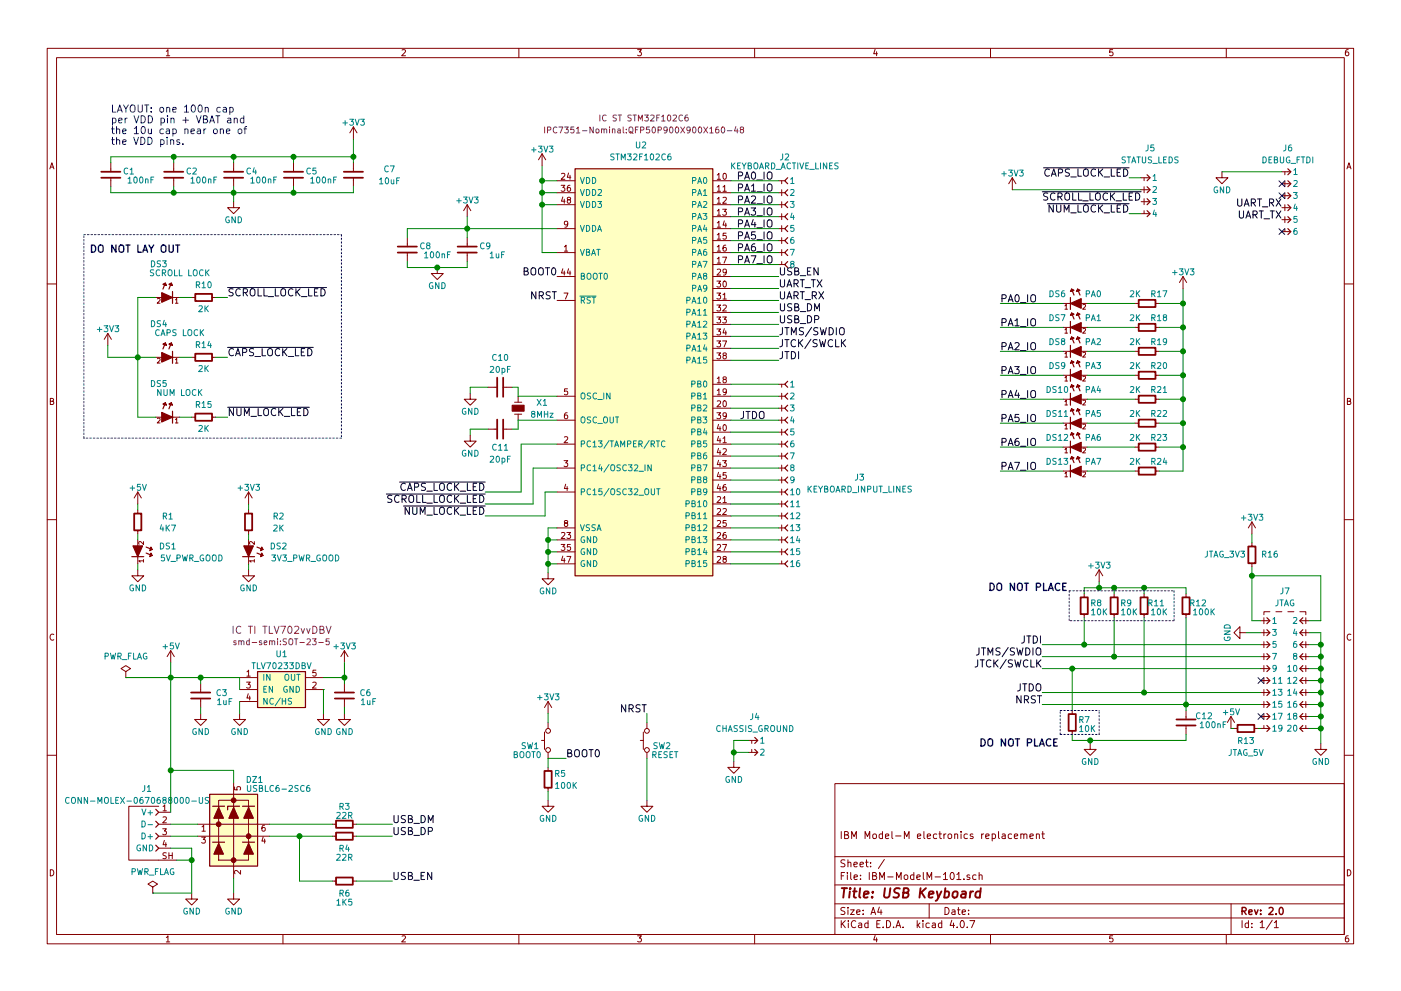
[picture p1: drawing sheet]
<svg xmlns="http://www.w3.org/2000/svg" width="297mm" height="210mm" viewBox="0 0 297 210" stroke-linecap="round" stroke-linejoin="round" font-family="sans-serif">
<g fill="none" stroke="#840000" stroke-width=".21">
<path d="M10 10.3h277v189.9h-277zM12 12.2h273v186.1h-273zM35.3 10.9l.3-.4v1.3M35.3 11.8h.7M60 10.3v1.9M85.2 10.6l.5-.1 .3 .4-.8 .9h.8M110 10.3v1.9M135.2 10.5h.8l-.4 .5 .3 .1 .1 .2-.1 .4-.2 .1-.5-.1M160 10.3v1.9M185.5 10.5l-.3 .9h.8M185.9 11v.8M210 10.3v1.9"/>
<path d="M235.9 10.5h-.6v.6h.6l.1 .5-.3 .2-.4-.1M260 10.3v1.9M285.9 10.5l-.4 .1-.2 .2-.1 .8 .3 .2 .4-.1 .1-.4-.1-.2-.4-.1-.3 .3M10.6 35.8l.4-1.3 .4 1.3M10.7 35.5h.6M23.5 34.5v1.9M23.5 37.7v1.9M36.8 34.5v1.9M36.8 37.7v1.9M49.5 34.5v1.9M49.5 37.7v1.9M62.2 34.5v1.9"/>
<path d="M62.2 37.7v1.9M74.9 26.9l-.7 1.3M74.9 26.9v2.6M74.9 34.5v1.9M74.9 37.7v1.9M74.9 26.9l.8 1.3M114.9 32.6l-.7 1.3M114.9 32.6v2.6M114.9 32.6l.8 1.3M118.1 38.3h3.8M119 39.3h.8l-.5 .5 .4 .1v.6l-.2 .1-.5-.1M119 36.9l.5-.1 .3 .3-.8 .9h.8"/>
<path d="M120.5 36.7l-.2 .9h.7M120.9 39.3l-.4 .1-.2 .2v.7l.2 .3 .4-.1v-.7h-.4l-.2 .2M120.9 37.2v.8M151.1 38.3h3.8M152.1 37.1l.3-.3v1.2M152.1 39.7l.3-.4v1.3M152.1 38h.7M153.3 39.7l.3-.4v1.3M153.4 36.9l.2-.1a.67 .67 0 0 1 .4 .6 .67 .67 0 0 1-.4 .6l-.3-.4zM165.1 38.3h1.3M165.7 38.3v.7M214.6 37.7l-.7 1.3"/>
<path d="M214.6 37.7v2.6M214.6 37.7l.8 1.3M241.9 37.7h1.9M242.6 37.7v.6M242.6 39.6v1.3M259.1 36.4v1.3h1.2l-1.2 1.3-1.3-1.3h1.3M271.8 39h1.9M271.8 36.4h1.9M272.4 36.4v.7M272.4 38.3v1.3M285.6 35.8l.4-1.3 .4 1.3M285.7 35.5h.6"/>
<path d="M49.5 42.8v1.3h1.3l-1.3 1.2-1.2-1.2h1.2M86.4 50.4v1.9M86.4 53.6v1.9M92.7 56.8v1.2h1.3l-1.3 1.3-1.3-1.3h1.3M99.1 43.4l-.8 1.3M99.1 43.4v2.6M99.1 50.4v1.9M99.1 53.6v1.9M99.1 43.4l.7 1.3M118.1 53.6h3.8M118.1 48.5h3.8M118.1 40.9h3.8"/>
<path d="M118.1 43.4h3.8M118.1 58.7h3.8M119.3 57l-.3 .9h.8M119.3 41.8l-.3 .9h.8M119.6 42.3v.8M119.6 57.5v.9M119.7 52.4l.3-.4v1.3M119.7 53.3h.7M120.4 47.5l-.3 .2-.3-.1-.1-.6 .4-.1 .3 .3-.1 .7-.3 .3h-.2M120.5 42.4l-.2-.2v-.2h.6v.3l-.5 .1-.1 .2v.4l.2 .1h.3l.2-.2-.1-.4-.1-.1M120.5 57l-.2 .9h.7M120.9 57.5v.9"/>
<path d="M151.1 53.6h3.8M151.1 48.5h3.8M151.1 40.9h3.8M151.1 43.4h3.8M151.1 46h3.8M151.1 58.7h3.8M151.1 51h3.8M151.1 56.1h3.8M152 59.6h.8l-.5 .5 .4 .1v.6l-.1 .1-.6-.1M152.1 42.2l.3-.3v1.2M152.1 44.7l.3-.3v1.3M152.1 47.3l.3-.4v1.3"/>
<path d="M152.1 49.8l.3-.3v1.2M152.1 52.4l.3-.4v1.3M152.1 54.9l.3-.3v1.2M152.1 57.2l.5-.1 .2 .3-.8 1h.8M152.1 53.3h.7M152.1 40.6h.7M152.1 43.1h.7M152.1 45.7h.7M152.1 48.2h.7M152.1 50.7h.7M152.1 55.8h.7M153.2 44.4h.8l-.4 .5 .3 .1v.5l-.1 .2-.6-.2"/>
<path d="M153.2 54.6h.9l-.6 1.2M153.3 42l.5-.1 .2 .3-.8 .9h.8M153.3 40.6h.7M153.4 59.7l.2-.1a.67 .67 0 0 1 .4 .7 .67 .67 0 0 1-.4 .6l-.3-.5zM153.6 46.9l-.3 .9h.8M153.9 52l-.4 .1-.2 .2v.7l.2 .3 .4-.1v-.7h-.4l-.2 .2M153.9 47.3v.9M153.9 49.5h-.6v.6h.6v.5l-.1 .1-.5-.1M154 57.6l-.2 .3-.4-.1-.1-.6 .5-.1 .2 .2-.1 .8-.3 .3h-.2M165.1 53.6h1.3M165.1 48.5h1.3M165.1 40.9h1.3"/>
<path d="M165.1 43.4h1.3M165.1 46h1.3M165.1 51h1.3M165.1 56.1h1.3M165.7 40.3v1.2M165.7 42.8v1.3M165.7 45.3v1.3M165.7 47.9v1.2M165.7 50.4v1.3M165.7 53v1.2M165.7 55.5v.6M241.9 45.3h1.9"/>
<path d="M241.9 42.8h1.9M241.9 40.3h1.9M242.6 42.2v1.2M242.6 44.7v.6M250.8 58.7l-.7 1.2M250.8 58.7v2.5M250.8 58.7l.8 1.2M271.8 49.1h1.9M271.8 46.6h1.9M271.8 44.1h1.9M271.8 41.5h1.9M272.4 40.9v1.3"/>
<path d="M272.4 43.4v1.3M272.4 46v1.2M272.4 48.5v.6M10 60.2h2M22.9 70.7l-.8 1.3M22.9 70.7v2.6M22.9 70.7l.7 1.3M33 63.1h1.3M33 75.8h1.3M33.4 63.4l.4-.1 .1 .3-.6 .7h.6M33.4 76.1l.4-.1 .1 .3-.6 .7h.6M36.6 63.1h1.5"/>
<path d="M36.6 75.8h1.5M37.2 63.6l.3-.3v1M37.2 76.3l.3-.3v1M37.2 64.3h.5M37.2 77h.5M40.6 63.1h.8M40.6 75.8h.8M45 63.1h.7M45 75.8h.7M118.1 63.7h3.8M119.6 62.2h.8l-.5 1.2M151.1 63.7h3.8"/>
<path d="M151.1 61.2h3.8M151.1 66.3h3.8M151.1 68.8h3.8M151.1 71.4h3.8M151.1 73.9h3.8M151.1 76.4h3.8M152 62.2h.8l-.5 .5 .4 .1v.5l-.1 .1-.6-.1M152 64.7h.8l-.5 .5 .4 .1v.6l-.1 .1-.6-.1M152 67.3h.8l-.5 .4 .4 .1v.6l-.1 .1-.6-.1M152 69.8h.8l-.5 .5 .4 .1v.5l-.1 .2-.6-.2M152 72.3h.8l-.5 .5 .4 .1v.6l-.1 .1-.6-.1M152 74.9h.8l-.5 .5 .4 .1v.5l-.1 .1-.6-.1"/>
<path d="M153.2 67.3h.8l-.4 .4 .3 .1v.6l-.1 .1-.6-.1M153.2 72.3h.9l-.6 1.3M153.3 62.5l.3-.3v1.2M153.3 64.8l.5-.1 .2 .4-.8 .9h.8M153.3 63.4h.7M153.5 75.4l-.2-.2v-.2h.6v.3l-.5 .2-.1 .2v.3l.2 .1h.3l.2-.2-.1-.4-.1-.1M153.6 69.7l-.3 .9h.8M153.9 70.2v.9M225.4 64.4h1.5M225.4 69.5h1.5M225.4 74.5h1.5M225.4 79.6h1.5"/>
<path d="M225.8 64.9l.3-.3v1M225.8 70l.3-.3v1M225.8 75.1l.3-.4v1.1M225.8 65.6h.5M225.8 70.7h.5M225.8 75.8h.5M229.2 64.4h1.3M229.2 69.5h1.3M229.2 74.5h1.3M229.2 79.6h1.3M229.6 64.7l.4-.1 .1 .3-.6 .7h.6M229.6 69.8l.4-.1 .1 .3-.6 .7h.6"/>
<path d="M229.6 74.8l.4-.1 .1 .4-.6 .7h.6M229.6 79.9l.4-.1 .1 .3-.6 .7h.6M240.7 64.4h.7M240.7 69.5h.7M240.7 74.5h.7M240.7 79.6h.7M245 64.4h.7M245 69.5h.7M245 74.5h.7M245 79.6h.7M285 60.2h2M10.7 85.1h.5l.1-.5-.6-.1v1.3h.5l.2-.4-.3-.3"/>
<path d="M33 88.5h1.3M33.4 88.8l.4-.1 .1 .3-.6 .7h.6M36.6 88.5h1.5M37.2 89l.3-.3v1M37.2 89.7h.5M40.6 88.5h.8M45 88.5h.7M99.7 92.3v1.3h1.3l-1.3 1.3-1.3-1.3h1.3M99.7 83.4v1.3h1.3l-1.3 1.3-1.3-1.3h1.3M103.5 82.2h1.9M103.5 91.1h1.9M106.7 82.2h1.9"/>
<path d="M106.7 91.1h1.9M109.1 87.9h1.5M109.1 85.3h1.5M109.9 84.1v1.2M109.9 87.9v1.2M118.1 94.2h3.8M118.1 99.3h3.8M118.1 84.1h3.8M118.1 89.1h3.8M119.6 97.7h.8l-.5 .5 .4 .1v.6l-.2 .1-.5-.1M119.7 92.8l.4-.1 .3 .3-.8 .9h.8M120.2 87.6h-.3l-.2 .3v.7l.2 .2 .4-.1-.1-.6h-.3l-.2 .2"/>
<path d="M120.3 82.5h-.6v.6h.6v.5l-.2 .2-.4-.2M151.1 94.2h3.8M151.1 99.3h3.8M151.1 84.1h3.8M151.1 89.1h3.8M151.1 86.6h3.8M151.1 91.7h3.8M151.1 96.8h3.8M151.1 81.5h3.8M152 87.6h.8l-.5 .5 .4 .1v.5l-.1 .1-.6-.1M152.1 85.1l.5-.1 .2 .4-.8 .9h.8M152.1 80.3l.3-.3v1.2"/>
<path d="M152.1 82.8l.3-.3v1.3M152.1 81.2h.7M152.1 83.8h.7M152.3 90l-.2 1h.7M152.3 92.6l-.2 .9h.7M152.3 95.1l-.2 .9h.7M152.3 97.7l-.2 .9h.7M152.7 90.5v.9M152.7 93.1v.8M152.7 95.6v.9M152.7 98.1v.9M153.2 97.7h.8l-.4 .5 .3 .1v.6l-.1 .1-.6-.1"/>
<path d="M153.3 93l.3-.3v1.2M153.3 95.3l.5-.1 .2 .3-.8 1h.8M153.3 93.9h.7M153.4 85.1l.2-.1a.67 .67 0 0 1 .4 .7 .67 .67 0 0 1-.4 .6l-.3-.5zM153.4 90.2l.2-.1a.67 .67 0 0 1 .4 .6 .67 .67 0 0 1-.4 .7l-.3-.5zM153.5 80.5l-.2-.2v-.2h.6v.3l-.5 .1-.1 .2v.4l.2 .1h.3l.2-.2-.1-.4-.1-.1M154 83l-.2 .3-.4-.1-.1-.6 .5-.1 .2 .2-.1 .8-.3 .3h-.2M154 88.1l-.2 .3-.4-.1-.1-.6 .5-.1 .2 .2-.1 .7-.3 .3h-.2M165.1 94.2h1.3M165.1 99.3h1.3M165.1 84.1h1.3M165.1 89.1h1.3"/>
<path d="M165.1 86.6h1.3M165.1 91.7h1.3M165.1 96.8h1.3M165.1 81.5h1.3M165.7 81.5v.7M165.7 83.4v1.3M165.7 86v1.2M165.7 88.5v1.3M165.7 91.1v1.2M165.7 93.6v1.3M165.7 96.1v1.3M165.7 98.7v1.2"/>
<path d="M225.4 84.7h1.5M225.4 89.8h1.5M225.4 94.9h1.5M225.4 99.9h1.5M225.8 80.1l.3-.3v1M225.8 85.2l.3-.3v1M225.8 90.3l.3-.3v1M225.8 95.4l.3-.3v1M225.8 80.8h.5M225.8 85.9h.5M225.8 91h.5M225.8 96.1h.5"/>
<path d="M229.2 84.7h1.3M229.2 89.8h1.3M229.2 94.9h1.3M229.2 99.9h1.3M229.6 85l.4-.1 .1 .3-.6 .7h.6M229.6 90.1l.4-.1 .1 .3-.6 .7h.6M229.6 95.2l.4-.1 .1 .3-.6 .7h.6M240.7 84.7h.7M240.7 89.8h.7M240.7 94.9h.7M240.7 99.9h.7M245 84.7h.7"/>
<path d="M245 89.8h.7M245 94.9h.7M245 99.9h.7M285.7 85.1h.5l.1-.5-.6-.1v1.3h.5l.2-.4-.3-.3M10 110.3h2M29.2 104.4l-.8 1.3M29.2 104.4v2.5M29.2 108.2v.8M29.2 112.5v.8M29.2 114.5v1.3M29.2 118.1v1.5M29.2 104.4l.8 1.3"/>
<path d="M30.4 119h-1l.3 .3M30.4 114.9v.6l-.7-.6-.3 .2 .1 .4M30.4 118.7v.6M52.7 104.4v2.5M52.7 108.2v.8M52.7 112.5v.8M52.7 114.5v1.3M52.7 118.1v1.5M52.7 104.4l-.8 1.3M52.7 104.4l.8 1.3M53.9 119h-1l.3 .3M53.9 114.9v.6l-.7-.6-.3 .2 .1 .4"/>
<path d="M53.9 118.7v.6M118.1 104.4h3.8M118.1 112h3.8M118.1 114.5h3.8M118.1 117.1h3.8M118.1 119.6h3.8M119 115.5h.8l-.5 .5 .4 .1v.6l-.2 .1-.5-.1M119 113.1l.5-.1 .3 .3-.8 .9h.8M119.3 118l-.3 .9h.8M119.6 118.5v.8M119.9 111l-.2-.3v-.2h.6v.3l-.5 .2-.1 .2v.4l.2 .1h.2l.3-.3-.1-.3-.2-.1M119.9 102.7l-.2 1h.7"/>
<path d="M120.2 113h.8l-.5 .5 .4 .1v.5l-.1 .1-.6-.1M120.2 118.1h.8l-.5 1.2M120.2 103.2v.9M120.9 115.5h-.6v.6h.6v.6l-.1 .1-.5-.1M151.1 104.4h3.8M151.1 112h3.8M151.1 106.9h3.8M151.1 109.5h3.8M151.1 114.5h3.8M151.1 117.1h3.8M151.1 101.8h3.8M151.1 119.6h3.8"/>
<path d="M152.1 105.5l.5-.1 .2 .3-.8 .9h.8M152.1 108l.5-.1 .2 .3-.8 1h.8M152.1 110.5l.5-.1 .2 .4-.8 .9h.8M152.1 113.1l.5-.1 .2 .3-.8 .9h.8M152.1 115.6l.5-.1 .2 .4-.8 .9h.8M152.1 118.2l.5-.1 .2 .3-.8 .9h.8M152.3 100.2l-.2 .9h.7M152.3 102.7l-.2 1h.7M152.7 100.7v.8M152.7 103.2v.9M153.2 115.5h.9l-.6 1.3M153.3 105.7l.3-.3v1.2"/>
<path d="M153.3 108l.5-.1 .2 .3-.8 1h.8M153.3 106.6h.7M153.5 118.6l-.2-.2v-.2h.6v.3l-.5 .1-.1 .2v.4l.2 .1h.3l.2-.2-.1-.4-.1-.1M153.9 113h-.4l-.2 .3v.7l.2 .2 .4-.1v-.6h-.4l-.2 .2M153.9 102.8l-.4 .1-.2 .2v.7l.2 .3 .4-.1v-.7h-.4l-.2 .2M153.9 110.4h-.6v.6h.6v.6l-.1 .1-.5-.1M153.9 100.3h-.6v.6h.6v.5l-.1 .1-.5-.1M165.1 104.4h1.3M165.1 112h1.3M165.1 106.9h1.3M165.1 109.5h1.3M165.1 114.5h1.3"/>
<path d="M165.1 117.1h1.3M165.1 101.8h1.3M165.1 119.6h1.3M165.7 101.2v1.3M165.7 103.8v1.2M165.7 106.3v1.3M165.7 108.8v1.3M165.7 111.4v1.2M165.7 113.9v1.3M165.7 116.5v1.2M165.7 119v.6M225.8 100.5l.3-.4v1.1"/>
<path d="M225.8 101.2h.5M229.6 100.2l.4-.1 .1 .4-.6 .7h.6M265.4 110.7l-.7 1.3M265.4 110.7v2.6M265.4 115.2v.7M265.4 119.5v.8M265.4 110.7l.8 1.3M285 110.3h2M11.4 134.6a.58 .58 0 0 0-.8 .6 .58 .58 0 0 0 .8 .5M29.2 120.9v1.3h1.3l-1.3 1.2-1.3-1.2h1.3M36.2 138l-.8 1.3M36.2 138v2.6"/>
<path d="M36.2 138l.8 1.3M52.7 120.9v1.3h1.3l-1.3 1.2-1.3-1.2h1.3M73 138l-.7 1.3M73 138v2.6M73 138l.8 1.3M116.2 121.5v1.3h1.3l-1.3 1.3-1.3-1.3h1.3M229.9 126v.7M229.9 130.3v.8M233 120.9l-.7 1.3M233 120.9v2.5M233 120.9l.8 1.3M236.2 126v.7"/>
<path d="M236.2 130.3v.8M242.6 126v.7M242.6 130.3v.8M251.5 126v.7M251.5 130.3v.8M262.9 134.2v-1.2l-1.3 1.2 1.3 1.3v-1.3h1.3M267.3 139.3h1.9M267.3 136.8h1.9M267.3 134.2h1.9M267.3 131.7h1.9M268 131.1v1.2M268 133.6v1.3"/>
<path d="M268 136.1v1.3M268 138.7v1.2M269.2 129.8h-1.2v.6M270.5 129.8h1.3M273 129.8h1.3M275.6 129.8h1.3v.6M275.6 139.3h1.9M275.6 136.8h1.9M275.6 134.2h1.9M275.6 131.7h1.9M276.9 131.1v1.2M276.9 133.6v1.3"/>
<path d="M276.9 136.1v1.3M276.9 138.7v1.2M286.4 134.6a.58 .58 0 0 0-.8 .6 .58 .58 0 0 0 .8 .5M26.7 143.8h.1M26.7 142.5l1-.6-1-.7-1 .7 1 .6v1.3M42.5 151.4v1.2h1.3l-1.3 1.3-1.2-1.3h1.2M42.5 145v1.9M42.5 148.2v1.9M50.8 151.4v1.2h1.3l-1.3 1.3-1.3-1.3h1.3M50.8 143.8h3.8M50.8 146.3h3.8M50.8 148.8h3.8"/>
<path d="M52.3 144.7h.8l-.5 .5 .4 .1v.6l-.2 .1-.5-.1M52.3 142.5l.4-.3v1.3M52.3 143.5h.8M52.6 147.2l-.3 .9h.8M52.9 147.7v.8M64.8 143.8h3.8M64.8 146.3h3.8M66.3 144.8l.5-.1 .2 .4-.8 .9h.8M67 142.2h-.6l-.1 .6h.7v.5l-.2 .2-.5-.2M68.6 151.4v1.2h1.2l-1.2 1.3-1.3-1.3h1.3M73 151.4v1.2h1.3l-1.3 1.3-1.2-1.3h1.2M73 145v1.9"/>
<path d="M73 148.2v1.9M114.8 157.1h.6M115.4 155.3v3.7M116.2 148.8v2.6M116.2 153.3v1.3M116.2 159.6v1.3M116.2 148.8l-.8 1.3M116.2 148.8l.8 1.3M135.8 157.1h.6M136.4 155.3v3.7M137.2 153.3v1.3M137.2 159.6v1.3"/>
<path d="M158.7 157.1h2M158.7 159.6h2M159.4 157.1v.6M159.4 159v.6M227.3 150.7v.8M227.3 155.1v.7M231.1 157.7v1.3h1.3l-1.3 1.3-1.2-1.3h1.2M251.5 150.7v1.9M251.5 153.9v1.9M261 152v2.6M261 152l-.8 1.3M261 152l.7 1.3"/>
<path d="M261.6 154.6h.8M265.9 154.6h.8M267.3 154.6h1.9M267.3 152h1.9M267.3 149.5h1.9M267.3 146.9h1.9M267.3 144.4h1.9M267.3 141.9h1.9M268 141.2v1.3M268 143.8v1.2M268 146.3v1.3M268 148.8v1.3"/>
<path d="M268 151.4v1.2M268 153.9v.7M275.6 154.6h1.9M275.6 152h1.9M275.6 149.5h1.9M275.6 146.9h1.9M275.6 144.4h1.9M275.6 141.9h1.9M276.9 141.2v1.3M276.9 143.8v1.2M276.9 146.3v1.3M276.9 148.8v1.3"/>
<path d="M276.9 151.4v1.2M276.9 153.9v.7M280 157.7v1.3h1.3l-1.3 1.3-1.2-1.3h1.2M10 160.2h2M33.7 171.1h-6.4v11.4h10.2M33.7 172.3h2.5M33.7 174.9h2.5M33.7 177.4h2.5M33.7 180h2.5M34.5 175.8h.8l-.5 .5 .4 .1v.6l-.1 .1-.6-.1M34.6 171.1l.3-.3v1.2M34.6 173.4l.5-.1 .2 .4-.8 .9h.8"/>
<path d="M34.6 172h.7M34.8 178.3l-.2 .9h.7M35.2 178.8v.8M41.9 174.9h15.2M41.9 177.4h15.2M42.7 177.6h.8l-.4 .5 .4 .1v.6l-.2 .1-.6-.1M42.8 175.4l.4-.3v1.2M42.8 176.3h.7M46.4 169.8h6.3v12.7h-6.3zM46.4 171.1v.2M46.4 178.7v.2M49.5 166v20.3"/>
<path d="M49.7 166.9v.7h.6v-.7h.6l.1 .2-.1 .5M52.7 171.1v.2M52.7 178.7v.2M55.8 177.5l-.3 1h.8M56.1 175.1h-.3l-.2 .3-.1 .7 .3 .2 .4-.1-.1-.6h-.3l-.3 .2M56.1 178v.9M70.5 174.9h.7M70.5 177.4h.7M74.8 174.9h.8M74.8 177.4h.8M116.2 169.8v1.3h1.3l-1.3 1.2-1.3-1.2h1.3M116.2 162.8v.8"/>
<path d="M116.2 167.1v.8M137.2 169.8v1.3h1.2l-1.2 1.2-1.3-1.2h1.3M155.6 161.5v1.3h1.2l-1.2 1.3-1.3-1.3h1.3M177 166.3h108v32h-108zM178.4 176.4v1.5M179.1 177.1l.7-.1v-.4l-.2-.2h-.5v1.5h.6l.2-.1v-.4l-.3-.3M180.6 177.9v-1.5l.5 1.1 .5-1.1v1.5M183.4 177.9v-1.5l.5 1.1 .5-1.1v1.5M185.1 177.1l.2-.2 .5 .2v.5l-.1 .2-.4 .1-.2-.1zM187.1 177l-.4-.1-.3 .3 .1 .6 .2 .1 .4-.1M187.1 176.4v1.5M187.7 177.4l.7-.1v-.3l-.4-.1-.3 .2 .1 .7h.6"/>
<path d="M189.1 176.4v1.3l.2 .2M189.9 177.4h1.1M191.7 177.9v-1.5l.6 1.1 .4-1.1v1.5M194.5 177.4l.7-.1v-.3l-.5-.1-.2 .2 .1 .7h.6M195.9 176.4v1.3l.2 .2M196.6 177.4l.7-.1v-.3l-.5-.1-.2 .2 .1 .7h.6M198.6 177l-.4-.1-.3 .3 .1 .6 .2 .1 .4-.1M199.1 176.9h.5M199.3 176.4v1.3l.3 .2M200.1 176.9v1M200.6 176.9l-.5 .3M201.1 177.1l.2-.2 .4 .2 .1 .5-.1 .2-.4 .1-.2-.1z"/>
<path d="M202.4 177.1l.2-.2 .4 .1v.9M202.4 176.9v1M203.8 176.4v.2M203.8 176.9v1M205.1 177l-.4-.1-.3 .3 .1 .6 .2 .1 .4-.1M206.3 177l-.4-.1-.2 .2 .1 .3 .5 .1v.3h-.6M208.1 176.9v1M208.6 176.9l-.5 .3M209 177.4l.7-.1v-.3l-.5-.1-.2 .2 .1 .7h.6M210.4 177l.4-.1 .3 .3-.2 .6h-.5M210.4 176.9v1.5M211.7 176.4v1.3l.2 .2"/>
<path d="M212.5 177h.6v.9M213.1 177.3l-.7 .3 .2 .3 .5-.1M214.5 177l-.5-.1-.2 .3v.6l.2 .1 .5-.1M215.1 177.4l.7-.1-.1-.3-.4-.1-.2 .2v.7h.6M216.4 177.1l.2-.2 .4 .1 .1 .9M216.4 176.9v1M217.1 177.1l.2-.2 .4 .1v.9M218.4 177.4l.7-.1-.1-.3-.4-.1-.2 .2v.7h.6M219.7 177.1l.2-.2 .4 .1 .1 .9M219.7 176.9v1M220.9 176.9h.5M221.1 176.4v1.3l.3 .2"/>
<path d="M285 160.2h2M10.7 184.5a.65 .65 0 0 1 .7 .7 .65 .65 0 0 1-.7 .6zM32.4 189.5h.1M32.4 188.2l1-.6-1-.7-1 .7 1 .6v1.3M35.3 198.9l.3-.4v1.3M35.3 181h-.7v.4a.54 .54 0 0 1 .6 .7l-.2 .1-.5-.1M35.3 199.8h.7M35.8 180.9v1.3M35.8 181.5h.7M36.5 180.9v1.3M40.6 189.5v1.2h1.3l-1.3 1.3-1.2-1.3h1.2M49.5 189.5v1.2h1.3l-1.3 1.3-1.2-1.3h1.2"/>
<path d="M51 184.7v.8l-.9-.8-.4 .2 .1 .5M60 198.3v1.9M70.5 186.9h.7M74.8 186.9h.8M85.2 198.6l.5-.1 .3 .4-.8 .9h.8M110 198.3v1.9M135.2 198.5h.8l-.4 .5 .3 .1 .1 .2-.1 .4-.2 .1-.5-.1M160 198.3v1.9M177 194.8h108M177 191.8h108M177 187.8h108M177 181.8h108"/>
<path d="M178.4 195.3v1.5M178.4 185.8h.5M178.6 196l.6 .8M179.1 185.1h-.7v1.5M179.1 192.6l-.5-.1-.3 .3 .1 .3 .7 .4v.4l-.2 .1-.6-.1M179.1 182.5l-.5-.1-.3 .3 .1 .3 .7 .4v.4l-.2 .1-.6-.1M179.2 195.3l-.8 .9M179.7 185.1v.2M179.7 185.6v1M179.8 192.5v.2M179.8 183.1l.2-.2 .4 .1v.9M179.8 182.4v1.5"/>
<path d="M179.8 193v1M179.9 195.3v.2M179.9 195.8v1M180.3 193h.8l-.8 1h.8M180.4 185.1v1.3l.2 .2M181.1 183.4l.7-.1-.1-.3-.4-.1-.2 .2v.7h.6M181.1 186.1l.7-.1-.1-.3-.4-.1-.2 .2 .1 .7h.5M181.4 195.5a.71 .71 0 0 0-1 .5 .71 .71 0 0 0 .8 .8l.2-.1M181.6 193.5l.7-.1v-.3l-.4-.1-.3 .2 .1 .7h.6M182.1 195.9h.6v.9M182.3 183.4l.8-.1-.1-.3-.4-.1-.3 .2 .1 .7h.6M182.4 186.5v.1"/>
<path d="M182.4 185.7v.1M182.7 196.2l-.7 .3 .2 .3 .5-.1M183 193.9v.1M183 193.1v.1M183.5 182.9h.6M183.7 182.4v1.3l.4 .2M184 195.9l-.4-.1-.3 .3 .1 .6 .2 .1 .4-.1M184 195.3v1.5M184.3 185.1v1.5M184.6 183.8v.1M184.6 183v.1M184.7 194l.4-1.5 .5 1.5"/>
<path d="M184.8 193.6h.7M185 185.8l.7-.1v-.4l-.2-.2h-.5v1.5h.6l.2-.1 .1-.4-.4-.3M185.5 198.5l-.3 .9h.8M185.9 199v.8M185.9 196h.5M186.4 192.5l-.3 1h.9M186.5 186.6v-1.5l.5 1.1 .5-1.1v1.5M186.6 195.3h-.7v1.5h.7M186.8 193v1M187.2 196.7v.1M187.5 182.3l-1.3 2M188 195.3a.76 .76 0 0 1 .8 .8 .76 .76 0 0 1-.8 .7z"/>
<path d="M188.2 186h1.2M189.5 196.7v.1M190 196.8l.4-1.5 .6 1.5M190.1 186.6v-1.5l.5 1.1 .5-1.1v1.5M190.1 196.4h.7M191.5 196.7v.1M191.8 185.7l.2-.1 .4 .1 .1 .6-.1 .2-.4 .1-.2-.1zM193.8 185.7l-.5-.1-.3 .3 .1 .6 .2 .1 .5-.1M193.8 185.1v1.5M194.4 186.1l.7-.1-.1-.3-.4-.1-.2 .2 .1 .7h.5M194.5 195.3v1.5M194.6 196.3l.4 .5"/>
<path d="M195 195.8l-.5 .6M195.7 195.3v.2M195.7 195.8v1M195.8 185.1v1.3l.2 .2M196.5 186.6v-1.5l.6 1.1 .4-1.1v1.5M197 191.8v3M197 195.9l-.4-.1-.3 .3 .1 .6 .2 .1 .4-.1M197.7 195.9h.6v.9M198.2 186h1.2M198.3 196.2l-.7 .3 .2 .3 .5-.1M199.7 195.9l-.5-.1-.2 .3v.6l.2 .1 .5-.1M199.7 195.3v1.5"/>
<path d="M200 185.5l.5-.4v1.5M200 186.6h.9M200.4 192.5a.76 .76 0 0 1 .8 .8 .76 .76 0 0 1-.8 .7zM201.6 185.3l.2-.2a.8 .8 0 0 1 .5 .8 .8 .8 0 0 1-.5 .7l-.4-.6zM201.8 195.2l-.4 1.1h1M201.9 193.1h.5l.1 .9M202.2 195.8v1M202.5 193.4l-.7 .3 .2 .3 .5-.1M202.9 185.5l.4-.4v1.5M202.9 186.6h.8M202.9 196.7v.1M203 193h.6"/>
<path d="M203.2 192.5v1.3l.4 .2M203.8 195.4l.1-.1a.8 .8 0 0 1 .6 .8 .8 .8 0 0 1-.6 .7 .97 .97 0 0 1-.1-1.4zM204 193.5l.7-.1-.1-.3-.4-.1-.2 .2 .1 .7h.5M204.4 186.5v.1M205.1 196.7v.1M205.4 193.9v.1M205.4 193.1v.1M205.6 185.7l-.4-.1-.2 .2 .1 .2 .5 .2v.3h-.6M205.6 195.3h1.1l-.7 1.5M206.9 185.7l-.4-.1-.3 .3 .1 .6 .2 .1 .4-.1M207.6 185.7l.2-.1 .4 .1v.9M207.6 185.1v1.5"/>
<path d="M210 198.3v1.9M235.9 198.5h-.6v.7l.6-.1 .1 .5-.3 .2-.4-.1M260 198.3v1.9M261 191.8v6.5M263.3 195.3v1.5M264.7 195.9l-.4-.1-.3 .3 .1 .6 .2 .1 .4-.1M264.7 195.3v1.5M265.4 196.7v.1M265.4 195.9v.1M267.2 195.8l.4-.5v1.5M267.2 196.8h.8M269.7 195.2l-1.2 2"/>
<path d="M270.2 195.8l.4-.5v1.5M270.2 196.8h.8M285.7 184.5a.65 .65 0 0 1 .7 .7 .65 .65 0 0 1-.7 .6zM285.9 198.5l-.4 .1-.2 .3-.1 .7 .3 .2 .4-.1 .1-.4-.1-.2-.4-.1-.3 .3"/>
<circle cx="116.2" cy="159.1" r=".51"/>
<circle cx="116.2" cy="155.1" r=".51"/>
<circle cx="137.2" cy="155.1" r=".51"/>
<circle cx="137.2" cy="159.1" r=".51"/>
</g>
<path d="M263.3 193.3l.8-.1 .1-.2-.1-.3-.2-.2h-.6v1.5M263.7 193.3l.5 .7M264.8 193.5l.7-.1-.1-.3-.4-.1-.2 .2v.7h.6M266 193l.3 1 .4-1M267.3 193.9v.1M267.3 193.1v.1M269.1 192.7l.5-.2 .3 .5-.9 1h.9M270.6 193.9v.1M271.3 192.7l.3-.2a.8 .8 0 0 1 .5 .8 .8 .8 0 0 1-.5 .7l-.4-.5z" fill="none" stroke="#840000" stroke-width=".3"/>
<g fill="none" stroke="#840000" stroke-width=".41">
<path d="M178.5 188.4h1.1M179 188.4l-.2 2M180.2 189.1l-.2 1.3M180.3 188.4l-.1 .2 .2-.1-.1-.1-.1 .2M180.9 189.1h.7M181.2 188.4l-.2 1.8 .1 .1 .4 .1M182.4 188.4l-.2 1.8 .2 .2M183.2 189.8l.9-.2v-.4l-.6-.1-.3 .3v.9h.7M184.9 190.3v.1M185.1 189.2l-.1 .2-.1-.1 .2-.1-.1 .2M187.6 188.4l-.2 1.7 .4 .3a.67 .67 0 0 0 .8-.3l.2-1.7M190.8 188.5l-.8-.1-.3 .2v.6l.8 .4 .1 .5-.4 .3-.8-.1"/>
<path d="M191.5 189.4l.9-.1a.46 .46 0 0 0 .3-.5 .46 .46 0 0 0-.4-.4h-.7l-.2 2h.8l.3-.1 .1-.5-.4-.4M195.2 188.4l-.3 2M195.4 189.3l.7 1.1M196.3 188.4l-1.3 1.2M196.9 189.8l1-.2v-.4l-.6-.1-.3 .3v.9h.7M198.6 189.1l.4 1.3M199.6 189.1l-.9 1.8-.3 .2M200.4 189.2l.5-.1 .3 .2-.1 1a.67 .67 0 0 1-.9 0M200.4 188.4l-.2 2M202.1 189.3l.3-.2 .6 .2v.8l-.4 .3-.6-.1zM204 189.2h.7v1.2M204.8 189.6l-.7 .1a.4 .4 0 0 0-.4 .3 .4 .4 0 0 0 .3 .4l.7-.1"/>
<path d="M205.8 189.1l-.2 1.3M206.3 189.1l-.4 .1-.2 .3M207.9 189.2l-.2-.1a.67 .67 0 0 0-.8 .4v.8l.2 .1 .6-.1M207.9 188.4l-.2 2"/>
</g>
<g fill="#ffffc2" stroke="#ffffc2" stroke-width=".21">
<path d="M121.9 35.8h29.2v86.4h-29.2z"/>
<path d="M54.6 142.5h10.2v7.6h-10.2z"/>
<path d="M44.4 168.5h10.2v15.3h-10.2z"/>
</g>
<g fill="none" stroke="#840000" stroke-width=".25">
<path d="M121.9 35.8h29.2v86.4h-29.2zM167 37.7l-.6 .6 .6 .7M243.2 39.6l.6 .7-.6 .6M243.2 37.1l.6 .6-.6 .6M273 38.3l.7 .7-.7 .6M273 35.8l.7 .6-.7 .7M167 55.5l-.6 .6 .6 .7M167 53l-.6 .6 .6 .6M167 50.4l-.6 .6 .6 .7M167 47.9l-.6 .6 .6 .6M167 45.3l-.6 .7 .6 .6M167 42.8l-.6 .6 .6 .7"/>
<path d="M167 40.3l-.6 .6 .6 .6M243.2 44.7l.6 .6-.6 .7M243.2 42.2l.6 .6-.6 .6M273 48.5l.7 .6-.7 .7M273 46l.7 .6-.7 .6M273 43.4l.7 .7-.7 .6M273 40.9l.7 .6-.7 .7M35.1 60.1l-.6 .2 .8 .3-.2-.5-.6 1.2M35.1 72.8l-.6 .2 .8 .3-.2-.5-.6 1.2M36.3 60.1l-.5 .2 .8 .3-.3-.5-.5 1.2M36.3 72.8l-.5 .2 .8 .3-.3-.5-.5 1.2M36.6 61.8v2.6"/>
<path d="M36.6 74.5v2.6M226.9 63.1v2.6M226.9 68.2v2.5M226.9 73.3v2.5M226.9 78.4v2.5M227.2 61.3l.5 .3-.8 .2 .3-.5 .5 1.3M227.2 66.4l.5 .3-.8 .2 .3-.5 .5 1.3M227.2 71.5l.5 .2-.8 .3 .3-.5 .5 1.3M227.2 76.6l.5 .2-.8 .3 .3-.5 .5 1.2M228.5 61.3l.5 .3-.8 .2 .3-.5 .5 1.3M228.5 66.4l.5 .3-.8 .2 .3-.5 .5 1.3M228.5 71.5l.5 .2-.8 .3 .3-.5 .5 1.3"/>
<path d="M228.5 76.6l.5 .2-.8 .3 .3-.5 .5 1.2M35.1 85.5l-.6 .2 .8 .3-.2-.5-.6 1.2M36.3 85.5l-.5 .2 .8 .3-.3-.5-.5 1.2M36.6 87.2v2.6M167 98.7l-.6 .6 .6 .6M167 96.1l-.6 .7 .6 .6M167 93.6l-.6 .6 .6 .7M167 91.1l-.6 .6 .6 .6M167 88.5l-.6 .6 .6 .7M167 86l-.6 .6 .6 .6M167 83.4l-.6 .7 .6 .6M167 80.9l-.6 .6 .6 .7"/>
<path d="M226.9 83.4v2.6M226.9 88.5v2.6M226.9 93.6v2.5M226.9 98.7v2.5M227.2 81.7l.5 .2-.8 .3 .3-.5 .5 1.2M227.2 86.7l.5 .3-.8 .2 .3-.5 .5 1.3M227.2 91.8l.5 .3-.8 .2 .3-.5 .5 1.3M227.2 96.9l.5 .2-.8 .3 .3-.5 .5 1.3M228.5 81.7l.5 .2-.8 .3 .3-.5 .5 1.2M228.5 86.7l.5 .3-.8 .2 .3-.5 .5 1.3M228.5 91.8l.5 .3-.8 .2 .3-.5 .5 1.3M228.5 96.9l.5 .2-.8 .3 .3-.5 .5 1.3"/>
<path d="M27.9 118.1h2.6M31 117.3l1.3 .6-.6 .2 .3-.8 .3 .6M31 116.1l1.3 .5-.6 .2 .3-.7 .3 .5M51.4 118.1h2.6M54.5 117.3l1.3 .6-.6 .2 .3-.8 .3 .6M54.5 116.1l1.3 .5-.6 .2 .3-.7 .3 .5M167 119l-.6 .6 .6 .7M167 116.5l-.6 .6 .6 .6M167 113.9l-.6 .6 .6 .7M167 111.4l-.6 .6 .6 .6M167 108.8l-.6 .7 .6 .6M167 106.3l-.6 .6 .6 .7"/>
<path d="M167 103.8l-.6 .6 .6 .6M167 101.2l-.6 .6 .6 .7M268.6 138.7l.6 .6-.6 .6M268.6 136.1l.6 .7-.6 .6M268.6 133.6l.6 .6-.6 .7M268.6 131.1l.6 .6-.6 .6M276.2 138.7l-.6 .6 .6 .6M276.2 136.1l-.6 .7 .6 .6M276.2 133.6l-.6 .6 .6 .7M276.2 131.1l-.6 .6 .6 .6M54.6 142.5h10.2v7.6h-10.2zM160 159l.7 .6-.7 .7"/>
<path d="M160 156.5l.7 .6-.7 .6M268.6 153.9l.6 .7-.6 .6M268.6 151.4l.6 .6-.6 .6M268.6 148.8l.6 .7-.6 .6M268.6 146.3l.6 .6-.6 .7M268.6 143.8l.6 .6-.6 .6M268.6 141.2l.6 .7-.6 .6M276.2 153.9l-.6 .7 .6 .6M276.2 151.4l-.6 .6 .6 .6M276.2 148.8l-.6 .7 .6 .6M276.2 146.3l-.6 .6 .6 .7M276.2 143.8l-.6 .6 .6 .6"/>
<path d="M276.2 141.2l-.6 .7 .6 .6M33 179.3l.7 .7-.7 .6M33 176.8l.7 .6-.7 .6M33 174.2l.7 .7-.7 .6M33 171.7l.7 .6-.7 .7M44.4 168.5h10.2v15.3h-10.2zM45.1 178.7h2.5M45.1 171.1h2.5M50.8 171.1h-2.5v.7M51.4 178.7h2.6M51.4 171.1h2.6"/>
</g>
<g fill="none" stroke="#008484" stroke-width=".21">
<path d="M27.1 35.8a.56 .56 0 0 0-.8 .5 .56 .56 0 0 0 .8 .5M27.2 37.9l.3-.3v1.2M27.2 38.8h.7M27.6 36l.3-.3v1.2M27.6 36.9h.7M28.5 37.7l.2-.1a.67 .67 0 0 1 .4 .6 .67 .67 0 0 1-.4 .6l-.3-.5zM29.7 37.7l.2-.1a.67 .67 0 0 1 .4 .6 .67 .67 0 0 1-.4 .6l-.3-.5zM30.9 38.1l.1-.1h.3l.1 .8M30.9 38v.8M32 38.1h.4M32.6 37.6h-.6v1.2M40.4 35.8a.56 .56 0 0 0-.8 .5 .56 .56 0 0 0 .8 .5"/>
<path d="M40.5 37.9l.3-.3v1.2M40.5 38.8h.7M40.9 35.8l.5-.1 .2 .3-.8 .9h.8M41.8 37.7l.2-.1a.67 .67 0 0 1 .4 .6 .67 .67 0 0 1-.4 .6l-.3-.5zM43 37.7l.2-.1a.67 .67 0 0 1 .5 .6 .67 .67 0 0 1-.5 .6l-.3-.5zM44.2 38.1l.2-.1h.3v.8M44.2 38v.8M45.3 38.1h.5M45.9 37.6h-.6v1.2M53.1 35.8a.56 .56 0 0 0-.8 .5 .56 .56 0 0 0 .8 .5M53.2 37.9l.3-.3v1.2M53.2 38.8h.7"/>
<path d="M53.9 35.6l-.3 .9h.8M54.2 36.1v.8M54.5 37.7l.2-.1a.67 .67 0 0 1 .4 .6 .67 .67 0 0 1-.4 .6l-.3-.5zM55.7 37.7l.2-.1a.67 .67 0 0 1 .5 .6 .67 .67 0 0 1-.5 .6l-.3-.5zM56.9 38.1l.2-.1h.3v.8M56.9 38v.8M58 38.1h.5M58.6 37.6h-.6v1.2M65.8 35.8a.56 .56 0 0 0-.8 .5 .56 .56 0 0 0 .8 .5M65.9 37.9l.3-.3v1.2M65.9 38.8h.7M67 35.7h-.6l-.1 .5h.7v.6l-.2 .1-.5-.1"/>
<path d="M67.2 37.7l.2-.1a.67 .67 0 0 1 .4 .6 .67 .67 0 0 1-.4 .6l-.3-.5zM68.4 37.7l.2-.1a.67 .67 0 0 1 .5 .6 .67 .67 0 0 1-.5 .6l-.3-.5zM69.6 38.1l.2-.1h.3v.8M69.6 38v.8M70.7 38.1h.5M71.3 37.6h-.6v1.2M72.7 26.1h1M73.2 25.6v1M74.1 25.3h.8l-.4 .5 .4 .1v.5l-.2 .2-.6-.2M75.3 25.3l.4 1.3 .4-1.3M76.5 25.3h.7l-.4 .5 .4 .1v.5l-.2 .2-.5-.2M80.5 38.1l.3-.4v1.3"/>
<path d="M80.5 39h.7M81.8 37.8l.2-.1a.67 .67 0 0 1 .4 .7 .67 .67 0 0 1-.4 .6l-.3-.5zM82.3 35.3a.56 .56 0 0 0-.7 .5 .56 .56 0 0 0 .7 .5M82.8 35.2h.8l-.5 1.3M83 38.1v.8l.3 .1 .2-.1M83.5 38.1v.9M84.1 38.3h.4M84.7 37.7h-.6v1.3M112.7 31.8h1M113.2 31.3v1M114.1 31h.8l-.4 .5 .4 .1v.6l-.2 .1-.6-.1M115.3 31l.4 1.3 .5-1.3"/>
<path d="M116.5 31h.7l-.4 .5 .4 .1v.6l-.2 .1-.5-.1M123.1 37.7l.4 1.2 .4-1.2M124.3 37.7a.64 .64 0 0 1 .8 .6 .64 .64 0 0 1-.8 .6zM125.6 37.7a.64 .64 0 0 1 .7 .6 .64 .64 0 0 1-.7 .6zM130.2 32.7h-.6l-.1 .4a.54 .54 0 0 1 .6 .7l-.1 .1h-.5M130.6 32.7h.7M130.9 32.7v1.2M131.7 33.9v-1.2l.5 .8 .4-.8v1.2M133 32.7h.8l-.4 .4 .4 .1v.6l-.2 .1-.6-.1M134.3 32.8l.5-.1 .3 .3-.8 .9h.8M134.9 30.1v1l.3 .3h.2l.2-.3v-1M135.6 33.2h.4"/>
<path d="M136.2 30.2l.5-.1 .2 .4-.8 .9h.8M136.2 32.7h-.6v1.2M136.7 33l.3-.3v1.2M136.7 33.9h.7M138 32.8l.2-.1a.67 .67 0 0 1 .4 .6 .67 .67 0 0 1-.4 .6l-.3-.5zM139.1 32.8l.5-.1 .2 .3-.8 .9h.8M141.1 32.8a.56 .56 0 0 0-.8 .5 .56 .56 0 0 0 .8 .5M142.2 32.7h-.4l-.2 .3v.7l.2 .2 .4-.1v-.6l-.4-.1-.2 .3M146.8 38.3l.6-.1 .1-.4-.7-.1v1.2M147.9 38.9l.4-1.2 .5 1.2M148.1 38.6h.5M149.3 37.8l.1-.1a.67 .67 0 0 1 .5 .6 .67 .67 0 0 1-.5 .6l-.3-.5z"/>
<path d="M155.1 34.6v1.2M155.3 35.1l.5 .7M155.8 34.6l-.7 .7M156.4 35.1h.4M157 34.6h-.6v1.2h.6M157.4 34.6l.4 .6 .4-.6M157.8 35.2v.6M158.6 35.1l.6-.1v-.3l-.6-.1v1.2h.5l.2-.4-.2-.3M160 34.6h.5l.2 .8a.42 .42 0 0 1-.2 .4 .42 .42 0 0 1-.5 0l-.2-.4zM161 35.8l.4-1.2 .5 1.2M161.2 35.5h.5M162.3 35.2l.6-.1 .1-.4-.7-.1v1.2"/>
<path d="M162.6 35.2l.4 .6M163.6 34.6a.64 .64 0 0 1 .7 .6 .64 .64 0 0 1-.7 .6zM164.5 35.9h1M165.6 35.8l.4-1.2 .5 1.2M165.8 35.5h.5M165.9 32.7v1l-.4 .2M166.5 32.8l.5-.1 .2 .3-.8 .9h.8M167.6 34.7a.56 .56 0 0 0-.8 .5 .56 .56 0 0 0 .8 .5M167.6 38l.4-.3v1.2M167.6 38.9h.8M168 34.6h.7M168.4 34.6v1.2"/>
<path d="M169.1 34.6v1.2M169.6 34.6l.4 1.2 .4-1.2M170.8 35.1h.5M171.4 34.6h-.6v1.2h.6M171.7 35.9h.9M172.9 34.6v1.2h.7M174 34.6v1.2M175.3 34.6v1.2l-.7-1.2v1.2M175.9 35.1h.4M176.5 34.6h-.6v1.2h.6M177.7 34.6h-.6l-.1 .4a.54 .54 0 0 1 .6 .7l-.1 .1h-.5M212.4 36.9h1"/>
<path d="M212.9 36.4v1M213.8 36.1h.8l-.4 .5 .4 .1v.5l-.2 .2-.6-.2M215 36.1l.4 1.3 .4-1.3M216.2 36.1h.7l-.4 .5 .4 .1v.5l-.2 .2-.5-.2M238.6 33.3h-.6l-.1 .5a.54 .54 0 0 1 .7 .6l-.2 .2-.5-.1M239 33.3h.7M239.3 33.3v1.3M240 34.6l.4-1.3 .4 1.3M240.1 34.2h.6M241 33.3h.8M241.4 33.3v1.3M242.2 33.3v1l.2 .3h.3l.2-.3v-1"/>
<path d="M243.4 30.8v1l-.5 .2M244.2 33.3h-.6l-.1 .5a.54 .54 0 0 1 .6 .6l-.2 .2-.4-.1M244.4 34.7h1M244.5 37.4l.3-.4v1.3M244.5 39.7l.5-.1 .2 .3-.8 .9h.8M244.5 38.3h.7M244.6 30.8h-.6v.5h.6v.6l-.2 .1-.4-.1M245.7 33.3v1.3h.6M246.7 33.9h.4M247.3 33.3h-.6v1.3h.6M247.9 33.3a.64 .64 0 0 1 .7 .6 .64 .64 0 0 1-.7 .7zM249.8 33.3h-.6l-.1 .5a.54 .54 0 0 1 .6 .6l-.1 .2-.5-.1"/>
<path d="M258.1 39.7a.59 .59 0 0 0-.7 .6 .59 .59 0 0 0 .7 .5l.1-.4h-.3M259.4 39.6v1.3l-.7-1.3v1.3M260 39.6a.64 .64 0 0 1 .8 .7 .64 .64 0 0 1-.8 .6zM267.8 33.3a.64 .64 0 0 1 .7 .6 .64 .64 0 0 1-.7 .7zM269 33.9h.5M269.6 33.3h-.6v1.3h.6M270.2 33.9l.6-.1v-.4l-.6-.1v1.3h.5l.2-.5-.3-.2M271.4 33.3v1l.3 .3h.2l.3-.3v-1M272.6 30.8v1l-.5 .2M273.4 33.3a.59 .59 0 0 0-.7 .6 .59 .59 0 0 0 .7 .6l.1-.5h-.2M273.7 34.7h1M273.8 30.8h-.4l-.2 .3v.7l.2 .2 .4-.1v-.6l-.4-.1-.2 .3"/>
<path d="M274.3 36.1l.4-.3v1.2M274.3 38.4l.5-.1 .2 .4-.8 .9h.8M274.3 37h.7M275 33.9h.4M275.6 33.3h-.6v1.3M275.9 33.3h.7M276.3 33.3v1.3M277.1 33.3a.64 .64 0 0 1 .7 .6 .64 .64 0 0 1-.7 .7zM278.3 33.3v1.3M32.1 55.3a.64 .64 0 0 1 .7 .7 .64 .64 0 0 1-.7 .6zM32.6 57.3h-.6l-.1 .4a.54 .54 0 0 1 .6 .7l-.1 .1-.5-.1M33.9 57.3a.56 .56 0 0 0-.8 .6 .56 .56 0 0 0 .8 .5"/>
<path d="M34 55.4h-.6v.4a.54 .54 0 0 1 .6 .7l-.2 .1-.5-.1M34.4 57.9l.6-.1 .1-.5-.7-.1v1.3M34.5 55.3h.8l-.5 .5 .4 .1v.6l-.2 .1-.5-.1M34.7 57.9l.4 .6M35.7 57.4l.2-.2 .4 .1 .2 .8a.42 .42 0 0 1-.2 .4 .42 .42 0 0 1-.5-.1l-.2-.3zM37 57.2v1.3h.6M38 57.2v1.3h.6M40 57.2v1.3h.6M41 57.4l.2-.2 .4 .1 .2 .8a.42 .42 0 0 1-.2 .4 .42 .42 0 0 1-.5-.1l-.1-.3zM43.1 57.3a.56 .56 0 0 0-.8 .6 .56 .56 0 0 0 .8 .5M43.6 57.2v1.3M43.8 57.8l.5 .7"/>
<path d="M44.2 59.9l.1-.1a.67 .67 0 0 1 .5 .6 .67 .67 0 0 1-.5 .7l-.2-.5zM44.3 57.2l-.7 .8M48.6 46a.59 .59 0 0 0-.8 .6 .59 .59 0 0 0 .8 .6v-.5h-.2M49.9 46v1.3l-.7-1.3v1.3M50.5 46a.64 .64 0 0 1 .7 .6 .64 .64 0 0 1-.7 .7zM89.9 51.6a.56 .56 0 0 0-.7 .6 .56 .56 0 0 0 .7 .5M90 53.8l.4-.4v1.3M90 54.7h.7M90.7 52.1l-.3-.3 .1-.2h.6v.3l-.5 .2-.2 .2 .1 .4 .2 .1h.2l.3-.3-.1-.3-.2-.1M91.3 53.5l.2-.1a.67 .67 0 0 1 .5 .7 .67 .67 0 0 1-.5 .6l-.3-.5zM92.6 53.5l.1-.1a.67 .67 0 0 1 .5 .7 .67 .67 0 0 1-.5 .6l-.2-.5zM93.1 60v1.2l-.7-1.2v1.2"/>
<path d="M93.7 60a.64 .64 0 0 1 .7 .6 .64 .64 0 0 1-.7 .6zM93.7 54l.2-.2 .3 .1 .1 .8M93.7 53.8v.9M94.9 54h.4M95.5 53.4h-.6v1.3M96.8 42.6h1M97.3 42.1v1M98.3 41.8h.8l-.5 .5 .4 .1v.5l-.2 .2-.5-.2M99.4 41.8l.4 1.3 .5-1.3M100.6 41.8h.8l-.5 .5 .4 .1v.5l-.2 .2-.5-.2M102.6 51.6a.56 .56 0 0 0-.7 .6 .56 .56 0 0 0 .7 .5M103.9 52.1l-.3 .2-.3-.1-.1-.6 .4-.1 .3 .3-.1 .7-.3 .3h-.2"/>
<path d="M103.9 53.8l.4-.4v1.3M103.9 54.7h.7M105.2 53.8l.1 .8 .3 .1 .1-.1M105.7 53.8v.9M106.3 54h.5M107 53.4h-.7v1.3M123.1 52.9l.4 1.3 .4-1.3M123.1 47.8l.4 1.3 .4-1.3M123.1 40.2l.4 1.3 .4-1.3M123.1 42.7l.4 1.3 .4-1.3M123.2 58.6l.7-.1v-.4l-.7-.1v1.3h.5l.3-.5-.3-.2M124.3 53.5l.6-.1v-.4l-.6-.1v1.3h.5l.2-.5-.2-.2"/>
<path d="M124.3 47.8a.64 .64 0 0 1 .8 .7 .64 .64 0 0 1-.8 .6zM124.3 40.2a.64 .64 0 0 1 .8 .6 .64 .64 0 0 1-.8 .7zM124.3 42.7a.64 .64 0 0 1 .8 .7 .64 .64 0 0 1-.8 .6zM124.5 58.2l.2-.2h.4l.2 .8a.42 .42 0 0 1-.2 .4 .42 .42 0 0 1-.5 0l-.1-.4zM125.4 54.2l.4-1.3 .5 1.3M125.6 53.8h.5M125.6 47.8a.64 .64 0 0 1 .7 .7 .64 .64 0 0 1-.7 .6zM125.6 40.2a.64 .64 0 0 1 .7 .6 .64 .64 0 0 1-.7 .7zM125.6 42.7a.64 .64 0 0 1 .7 .7 .64 .64 0 0 1-.7 .6zM125.8 58.2l.3-.2h.3l.2 .8a.42 .42 0 0 1-.2 .4 .42 .42 0 0 1-.4 0l-.2-.4zM126.5 52.9h.7M126.7 49.1l.4-1.3 .4 1.3"/>
<path d="M126.7 42.7h.8l-.4 .5 .4 .1v.6l-.2 .1-.6-.1M126.8 40.3l.5-.1 .2 .4-.8 .9h.8M126.8 48.7h.6M126.9 52.9v1.3M127 58h.7M127.3 58v1.3M128.2 58.1l.1-.1a.67 .67 0 0 1 .5 .6 .67 .67 0 0 1-.5 .7l-.2-.5zM146.8 40.9l.6-.1 .1-.5-.7-.1v1.3M146.8 43.4l.6-.1 .1-.5-.7-.1v1.3M146.8 45.9h.6l.1-.5-.7-.1v1.3M146.8 48.5l.6-.1 .1-.5-.7-.1v1.3M146.8 51l.6-.1 .1-.4-.7-.1v1.2"/>
<path d="M146.8 53.6l.6-.1 .1-.5-.7-.1v1.3M146.8 56.1l.6-.1 .1-.5-.7-.1v1.3M146.8 58.6h.6l.1-.5-.7-.1v1.3M147.9 41.5l.4-1.3 .5 1.3M147.9 44l.4-1.3 .5 1.3M147.9 46.6l.4-1.3 .5 1.3M147.9 49.1l.4-1.3 .5 1.3M147.9 51.6l.4-1.2 .5 1.2M147.9 54.2l.4-1.3 .5 1.3M147.9 56.7l.4-1.3 .5 1.3M147.9 59.3l.4-1.3 .5 1.3M148.1 53.8h.5"/>
<path d="M148.1 48.7h.5M148.1 41.1h.5M148.1 43.6h.5M148.1 46.2h.5M148.1 51.3h.5M148.1 56.3h.5M148.1 58.9h.5M149.1 45.3h.8l-.5 .5 .4 .1v.5l-.2 .2-.5-.2M149.1 55.4h.8l-.5 1.3M149.1 40.6l.4-.4v1.3M149.1 42.8l.5-.1 .3 .4-.8 .9h.8M149.1 41.5h.8"/>
<path d="M149.4 58.5l-.3-.2 .1-.2h.6v.3l-.5 .2-.2 .2 .1 .3 .2 .2h.2l.3-.3-.1-.4-.2-.1M149.4 47.7l-.3 1h.8M149.7 52.9l-.3 .1-.2 .2-.1 .7 .3 .3 .4-.2-.1-.6h-.3l-.3 .2M149.7 48.2v.9M149.8 50.4h-.6l-.1 .5h.7v.6l-.2 .1-.5-.1M167.6 42.7h.8l-.5 .5 .4 .1v.6l-.2 .1-.5-.1M167.6 52.9h.8l-.5 1.3M167.6 40.3l.5-.1 .3 .4-.8 .9h.8M167.9 56l-.3-.3 .1-.2h.6v.3l-.6 .2-.1 .2 .1 .4 .2 .1h.2l.3-.2-.1-.4-.2-.1M167.9 45.2l-.3 .9h.8M168.2 50.4h-.3l-.2 .3-.1 .7 .3 .2 .4-.1-.1-.6-.3-.1-.3 .3M168.2 45.7v.9"/>
<path d="M168.3 47.8h-.6l-.1 .6h.7v.6l-.2 .1-.5-.1M244.4 42.1h.8l-.4 .5 .3 .1v.6l-.1 .1-.6-.1M244.8 44.6l-.3 .9h.7M245.1 45.1v.8M248.6 57.8h1M249.1 57.3v1M250 57h.8l-.4 .5 .4 .1v.6l-.2 .1-.6-.1M251.2 57l.4 1.3 .4-1.3M252.3 57h.8l-.4 .5 .4 .1v.6l-.2 .1-.6-.1M274.2 40.8h.8l-.4 .5 .4 .1v.6l-.2 .1-.6-.1M274.6 43.3l-.3 .9h.8M274.9 48.5h-.4l-.1 .3-.1 .7 .2 .2 .5-.1-.1-.6-.4-.1-.2 .3"/>
<path d="M274.9 43.8v.8M275 45.9h-.6l-.1 .6h.7v.6l-.2 .1-.5-.1M20.6 69.9h1M21.1 69.4v1M22.1 69.1h.8l-.5 .5 .4 .1v.6l-.2 .1-.5-.1M23.2 69.1l.4 1.3 .5-1.3M24.4 69.1h.8l-.5 .5 .4 .1v.6l-.2 .1-.5-.1M32.1 68a.64 .64 0 0 1 .7 .7 .64 .64 0 0 1-.7 .6zM33.8 70a.56 .56 0 0 0-.8 .6 .56 .56 0 0 0 .8 .5M34 68.1h-.6v.4a.54 .54 0 0 1 .6 .7l-.2 .1-.5-.1M34.1 71.2l.4-1.3 .5 1.3M34.3 70.8h.5"/>
<path d="M34.8 68l-.3 .9h.8M35.1 68.4v.9M35.4 70.6l.6-.1 .1-.5-.7-.1v1.3M37.3 70h-.6v.4a.54 .54 0 0 1 .6 .7l-.2 .1-.5-.1M38.9 69.9v1.3h.6M39.9 70.1l.2-.2 .4 .1 .2 .8a.42 .42 0 0 1-.3 .4 .42 .42 0 0 1-.4-.1l-.2-.3zM41.6 60.4h.6l.1-.5-.7-.1v1.3M41.6 73.1h.6l.1-.5-.7-.1v1.3M41.9 70a.56 .56 0 0 0-.8 .6 .56 .56 0 0 0 .8 .5M41.9 60.4l.4 .7M41.9 73.1l.4 .7M42.2 65l.5-.1 .2 .3-.8 .9h.8"/>
<path d="M42.2 77.7l.5-.1 .2 .3-.8 .9h.8M42.5 69.9v1.3M42.6 70.5l.6 .7M42.8 60.1l.4-.3v1.3M42.8 72.8l.4-.3v1.3M42.8 61.1h.8M42.8 73.8h.8M43.2 69.9l-.7 .8M43.5 64.9v1.2M43.5 77.6v1.2M43.6 65.4l.6 .7M43.6 78.1l.6 .7"/>
<path d="M44.2 64.9l-.7 .7M44.2 77.6l-.7 .7M44.3 72.4l-.2 .9h.7M44.7 72.9v.9M91.7 60a.59 .59 0 0 0-.7 .6 .59 .59 0 0 0 .7 .6l.1-.5h-.2M104 77.8l.4-.1 .3 .4-.8 .9h.8M105.2 75.3a.56 .56 0 0 0-.8 .5 .56 .56 0 0 0 .8 .5M105.3 77.8l.2-.1a.67 .67 0 0 1 .4 .7 .67 .67 0 0 1-.4 .6l-.3-.5zM105.7 75.6l.4-.4v1.3M105.7 76.5h.7M106.5 78.2h.3l.3 .2-.2 .5h-.4M106.5 78.2v1.2"/>
<path d="M107 75.3l.2-.1a.67 .67 0 0 1 .5 .6 .67 .67 0 0 1-.5 .7l-.3-.5zM107.6 78.3h.4M108.2 77.7h-.6v1.3M122.9 62.8h3.5M123.2 63.7l.7-.1v-.4l-.7-.1v1.2M123.5 63.7l.5 .6M125.2 63.1h-.6l-.1 .4a.54 .54 0 0 1 .6 .7l-.2 .1h-.4M125.6 63.1h.7M125.9 63.1v1.2M145.6 63.7l.6-.1 .1-.4-.7-.1v1.2M145.6 66.3l.6-.1 .1-.5-.7-.1v1.3M145.6 68.8l.6-.1 .1-.5-.7-.1v1.3"/>
<path d="M145.6 71.3h.6l.1-.5-.7-.1v1.3M145.6 73.9l.6-.1 .1-.5-.7-.1v1.3M145.6 76.4l.6-.1 .1-.4-.7-.1v1.2M146.7 64.3l.4-1.2 .4 1.2M146.7 66.9l.4-1.3 .4 1.3M146.7 69.4l.4-1.3 .4 1.3M146.7 72l.4-1.3 .4 1.3M146.7 74.5l.4-1.3 .4 1.3M146.7 77l.4-1.2 .4 1.2M146.8 61.2l.6-.1 .1-.5-.7-.1v1.3M146.8 64h.6M146.8 66.5h.6"/>
<path d="M146.8 69h.6M146.8 71.6h.6M146.8 74.1h.6M146.8 76.7h.6M147.9 61.8l.4-1.3 .5 1.3M147.9 63.4l.4-.3v1.2M147.9 66l.4-.4v1.3M147.9 68.5l.4-.4v1.3M147.9 71l.4-.3v1.3M147.9 73.6l.4-.4v1.3M147.9 76.1l.4-.3v1.2M147.9 64.3h.7"/>
<path d="M147.9 66.9h.7M147.9 69.4h.7M147.9 72h.7M147.9 74.5h.7M147.9 77h.7M148.1 61.4h.5M149.1 70.7h.8l-.5 .5 .4 .1v.5l-.2 .2-.5-.2M149.1 66l.4-.4v1.3M149.1 68.2l.5-.1 .3 .4-.8 .9h.8M149.1 66.9h.8M149.3 63.2l.1-.1a.67 .67 0 0 1 .5 .6 .67 .67 0 0 1-.5 .6l-.3-.5zM149.4 73.1l-.3 1h.8"/>
<path d="M149.7 73.6v.9M149.8 75.8h-.6l-.1 .5h.7v.6l-.2 .1-.5-.1M149.9 61.1l-.3 .2-.3-.1-.1-.6 .4-.1 .3 .3-.1 .7-.3 .3h-.2M222.6 61.7a.64 .64 0 0 1 .7 .6 .64 .64 0 0 1-.7 .7zM222.6 66.8a.64 .64 0 0 1 .7 .6 .64 .64 0 0 1-.7 .6zM222.6 71.9a.64 .64 0 0 1 .7 .6 .64 .64 0 0 1-.7 .6zM222.6 76.9a.64 .64 0 0 1 .7 .7 .64 .64 0 0 1-.7 .6zM224.5 61.7h-.6v.5a.54 .54 0 0 1 .6 .6l-.2 .2-.5-.1M224.5 66.8h-.6v.5a.54 .54 0 0 1 .6 .6l-.2 .1h-.5M224.5 71.9h-.6v.4a.54 .54 0 0 1 .6 .7l-.2 .1-.5-.1M224.5 77h-.6v.4a.54 .54 0 0 1 .6 .7l-.2 .1-.5-.1M225 66.8h.8l-.5 1.2"/>
<path d="M225.3 72.4l-.3-.2 .1-.3 .6 .1v.3l-.6 .1-.1 .2 .1 .4 .2 .1h.2l.3-.2-.1-.4-.2-.1M225.6 61.7h-.3l-.2 .3-.1 .7 .3 .3 .4-.2-.1-.6h-.3l-.3 .2M225.8 77.5l-.3 .2-.4-.1v-.6l.4-.1 .3 .3-.1 .7-.3 .3h-.3M230.3 62.4l.6-.1 .1-.5-.7-.1v1.3M230.3 67.4h.6l.1-.5-.7-.1v1.2M230.3 72.5l.6-.1 .1-.4-.7-.1v1.2M230.3 77.6l.6-.1 .1-.5-.7-.1v1.3M231.4 63l.4-1.3 .4 1.3M231.4 68l.4-1.2 .4 1.2M231.4 73.1l.4-1.2 .4 1.2M231.4 78.2l.4-1.3 .4 1.3M231.5 62.6h.6"/>
<path d="M231.5 67.7h.6M231.5 72.7h.6M231.5 77.8h.6M232.5 76.9h.8l-.4 .5 .4 .1v.6l-.2 .1-.6-.1M232.6 67.1l.4-.3v1.2M232.6 72l.5-.1 .2 .3-.8 .9h.8M232.6 68h.7M232.7 61.8l.2-.1a.67 .67 0 0 1 .4 .6 .67 .67 0 0 1-.4 .7l-.3-.5zM239.7 61.8l.5-.1 .2 .3-.8 1h.8M239.7 66.9l.5-.1 .2 .3-.8 .9h.8M239.7 72l.5-.1 .2 .3-.8 .9h.8M239.7 77l.5-.1 .2 .4-.8 .9h.8"/>
<path d="M240.9 61.7v1.3M240.9 66.8v1.2M240.9 71.9v1.2M240.9 76.9v1.3M241.1 62.2l.6 .8M241.1 67.3l.6 .7M241.1 72.4l.6 .7M241.1 77.5l.6 .7M241.7 61.7l-.8 .7M241.7 66.8l-.8 .7M241.7 71.9l-.8 .7M241.7 76.9l-.8 .7"/>
<path d="M244.2 62.4l.6-.1 .1-.5-.7-.1v1.3M244.2 67.4h.6l.1-.5-.7-.1v1.2M244.2 72.5l.6-.1 .1-.4-.7-.1v1.2M244.2 77.6l.6-.1 .1-.5-.7-.1v1.3M244.5 62.4l.4 .6M244.5 67.4l.4 .6M244.5 72.5l.4 .6M244.5 77.6l.4 .6M245.4 62l.4-.3v1.3M245.4 67.1l.4-.3v1.2M245.4 72.2l.4-.3v1.2M245.4 77l.5-.1 .2 .4-.8 .9h.8"/>
<path d="M245.4 68h.7M245.4 63h.7M245.4 73.1h.7M246.6 61.7h.8l-.5 1.3M246.7 77l.2-.1a.67 .67 0 0 1 .5 .7 .67 .67 0 0 1-.5 .6l-.3-.5zM246.9 67.3l-.3-.2 .1-.3 .6 .1v.3l-.6 .2-.1 .2 .1 .3 .2 .1h.2l.2-.2v-.4l-.2-.1M247.3 72.4l-.2 .2h-.4v-.6l.4-.1 .2 .2v.7l-.3 .3h-.3M32.1 80.7a.64 .64 0 0 1 .7 .7 .64 .64 0 0 1-.7 .6zM34 80.8h-.6v.4a.54 .54 0 0 1 .6 .7l-.2 .1-.5-.1M34.1 82.6v1.3l-.7-1.3v1.3M34.7 82.6v1.1l.3 .2h.2l.3-.2v-1.1M35.2 80.7h-.6l-.1 .6h.7v.6l-.2 .1-.5-.1"/>
<path d="M36.1 83.9v-1.3l.4 .9 .4-.9v1.3M38.5 82.6v1.3h.6M39.5 82.8l.2-.2 .4 .1 .2 .8a.42 .42 0 0 1-.2 .4 .42 .42 0 0 1-.5-.1l-.2-.3zM41.5 82.7a.56 .56 0 0 0-.7 .6 .56 .56 0 0 0 .7 .5M41.6 85.8h.6l.1-.5-.7-.1v1.3M41.9 85.8l.4 .7M42.1 82.6v1.3M42.2 90.4l.5-.1 .2 .3-.8 .9h.8M42.3 83.2l.5 .7M42.8 82.6l-.7 .8M42.8 85.5l.4-.3v1.3M42.8 86.5h.8"/>
<path d="M43.5 90.3v1.2M43.6 90.8l.6 .7M44.2 90.3l-.7 .7M44.7 85.2h-.6v.6h.6v.5l-.1 .2-.5-.2M98.7 95.6a.59 .59 0 0 0-.7 .5 .59 .59 0 0 0 .7 .6l.1-.5h-.2M98.7 86.7a.59 .59 0 0 0-.7 .6 .59 .59 0 0 0 .7 .5l.1-.5h-.2M100.1 95.5v1.3l-.8-1.3v1.3M100.1 86.6v1.3l-.8-1.3v1.3M100.7 95.5a.64 .64 0 0 1 .7 .7 .64 .64 0 0 1-.7 .6zM100.7 86.6a.64 .64 0 0 1 .7 .7 .64 .64 0 0 1-.7 .6zM104 96.9l.4-.1 .3 .3-.8 1h.8M105.2 94.4a.56 .56 0 0 0-.8 .5 .56 .56 0 0 0 .8 .5"/>
<path d="M105.3 96.9l.2-.1a.67 .67 0 0 1 .4 .6 .67 .67 0 0 1-.4 .7l-.3-.5zM105.7 94.6l.4-.3v1.2M105.7 95.5h.7M106.5 97.3l.3-.1 .3 .3-.2 .5h-.4M106.5 97.2v1.3M106.9 94.6l.4-.3v1.2M106.9 95.5h.7M107.6 97.4h.4M108.2 96.8h-.6v1.3M112.9 87.8l-.2-.2 .1-.2h.6v.3l-.6 .2-.1 .2 .1 .3 .1 .1h.3l.2-.2v-.4l-.2-.1M113.9 84.7l.8 1.3M114 88.5v-1.2l.4 .9 .4-.9v1.2"/>
<path d="M114.7 84.7l-.8 1.3M115.2 85.1l.3-.4v1.3M115.2 86h.7M115.4 87.3v1.2M115.4 87.9h.7M116.1 87.3v1.2M116.6 87.7h.7l-.7 .8h.7M123.2 94.2l.7-.1v-.5l-.7-.1v1.3M123.2 99.3l.7-.1v-.5l-.7-.1v1.3M123.4 83.4h.5l.1 .8a.42 .42 0 0 1-.2 .4 .42 .42 0 0 1-.4 0l-.2-.4zM123.4 88.5h.5l.1 .8a.42 .42 0 0 1-.2 .4 .42 .42 0 0 1-.4 0l-.2-.4zM125.2 93.6a.56 .56 0 0 0-.7 .6 .56 .56 0 0 0 .7 .5"/>
<path d="M125.2 98.7a.56 .56 0 0 0-.7 .5 .56 .56 0 0 0 .7 .6M125.2 83.4h-.6v.5a.54 .54 0 0 1 .6 .6l-.2 .2-.5-.1M125.2 88.5h-.6v.4a.54 .54 0 0 1 .6 .7l-.2 .1h-.5M125.7 93.9l.4-.4v1.3M125.7 99l.4-.4v1.3M125.7 94.8h.7M125.7 99.9h.7M126.5 83.5a.56 .56 0 0 0-.8 .5 .56 .56 0 0 0 .8 .5M126.5 88.6a.56 .56 0 0 0-.8 .5 .56 .56 0 0 0 .8 .5M126.7 84.8h1M126.7 89.8h1M126.9 93.5h.8l-.5 .5 .4 .1v.6l-.2 .1-.5-.1"/>
<path d="M127.2 98.5l-.3 1h.8M127.5 99v.9M128 88.6l.2-.1h.4l.2 .8a.42 .42 0 0 1-.2 .4 .42 .42 0 0 1-.5 0l-.1-.4zM128 83.4v1.3M129.1 93.5l-1.1 1.6M129.1 98.5l-1.1 1.7M129.3 83.4v1.3l-.7-1.3v1.3M129.3 88.5v1l.3 .2h.2l.2-.2v-1M129.4 93.5h.7M129.7 98.7h.4l.2 .8a.42 .42 0 0 1-.2 .3 .42 .42 0 0 1-.4 0l-.2-.3zM129.7 93.5v1.3M130.3 94.8l.4-1.3 .5 1.3"/>
<path d="M130.5 94.4h.5M130.5 88.5h.7M130.8 88.5v1.2M131.5 98.7h-.6v.4a.54 .54 0 0 1 .6 .7l-.2 .1-.5-.1M131.6 94.8v-1.3l.4 .9 .4-.9v1.3M132.8 98.7a.56 .56 0 0 0-.8 .5 .56 .56 0 0 0 .8 .6M133 94.2l.7-.1v-.5l-.7-.1v1.3M133.2 98.6h.8l-.4 .5 .4 .1v.6l-.2 .1-.6-.1M134.3 94.1h.4M134.5 98.7l.5-.1 .2 .4-.8 .9h.8M134.9 93.5h-.6v1.3h.6M135.5 94.2l.6-.1v-.5l-.6-.1v1.3"/>
<path d="M135.5 100h.9M135.8 94.2l.4 .6M136.8 98.6v1.3M137.6 93.5l-1 1.6M138 94.2l.7-.1v-.5l-.7-.1v1.3M138.1 98.6v1.3l-.7-1.3v1.3M138.4 94.2l.4 .6M139.1 93.5h.8M139.5 93.5v1.3M141 93.6a.56 .56 0 0 0-.8 .6 .56 .56 0 0 0 .8 .5M146.7 86.6l.6-.1v-.5l-.6-.1v1.3M146.7 91.7l.6-.1v-.5l-.6-.1v1.3"/>
<path d="M146.7 94.2l.6-.1v-.5l-.6-.1v1.3M146.7 96.7h.6v-.5l-.6-.1v1.3M146.7 99.3l.6-.1v-.5l-.6-.1v1.3M146.7 81.5l.6-.1v-.5l-.6-.1v1.3M146.7 84h.6v-.5l-.6-.1v1.3M146.7 89.1l.6-.1v-.4l-.6-.1v1.2M147.9 86.5l.6-.1v-.4l-.6-.1v1.3h.5l.2-.4-.2-.3M147.9 91.6l.6-.1v-.4l-.6-.1v1.3h.5l.2-.5-.2-.2M147.9 94.1l.6-.1v-.4l-.6-.1v1.3h.5l.2-.4-.2-.3M147.9 96.7l.6-.1v-.4l-.6-.1v1.3h.5l.2-.5-.2-.2M147.9 99.2l.6-.1v-.4l-.6-.1v1.3h.5l.2-.4-.2-.3M147.9 81.4l.6-.1v-.4l-.6-.1v1.3h.5l.2-.4-.2-.3"/>
<path d="M147.9 84l.6-.1v-.4l-.6-.1v1.3h.5l.2-.5-.2-.2M147.9 89l.6-.1v-.3l-.6-.1v1.2h.5l.2-.4-.2-.3M149.1 98.6h.8l-.5 1.3M149.1 88.5h.8l-.5 .4 .4 .1v.6l-.2 .1-.5-.1M149.1 86l.5-.1 .3 .4-.8 .9h.8M149.1 83.7l.4-.3v1.3M149.1 84.7h.8M149.3 80.9l.1-.1a.67 .67 0 0 1 .5 .7 .67 .67 0 0 1-.5 .6l-.3-.5zM149.4 90.9l-.3 .9h.8M149.7 96.1h-.3l-.2 .3-.1 .7 .3 .3 .4-.2-.1-.6h-.3l-.3 .2M149.7 91.4v.9M149.8 93.5h-.6l-.1 .6h.7v.6l-.2 .1-.5-.1"/>
<path d="M167.6 85.9h.8l-.5 .5 .4 .1v.6l-.2 .1-.5-.1M167.6 96.1h.8l-.5 1.3M167.6 81.2l.4-.4v1.3M167.6 83.5l.5-.1 .3 .3-.8 1h.8M167.6 82.1h.8M167.9 99.2l-.3-.3 .1-.2h.6v.3l-.6 .2-.1 .2 .1 .4 .2 .1h.2l.3-.3-.1-.3-.2-.1M167.9 88.4l-.3 .9h.8M168.2 93.5l-.3 .1-.2 .2-.1 .8 .3 .2 .4-.1-.1-.6-.3-.1-.3 .3M168.2 88.9v.8M168.3 91h-.6l-.1 .6h.7v.5l-.2 .2-.5-.2M222 82a.64 .64 0 0 1 .7 .6 .64 .64 0 0 1-.7 .7zM222 87.1a.64 .64 0 0 1 .7 .6 .64 .64 0 0 1-.7 .7z"/>
<path d="M222 92.2a.64 .64 0 0 1 .7 .6 .64 .64 0 0 1-.7 .6zM222 97.3a.64 .64 0 0 1 .7 .6 .64 .64 0 0 1-.7 .6zM223.9 82.1h-.6v.4a.54 .54 0 0 1 .6 .7l-.2 .1-.5-.1M223.9 87.1h-.6v.5a.54 .54 0 0 1 .6 .6l-.2 .2-.5-.1M223.9 92.2h-.6v.5a.54 .54 0 0 1 .6 .6l-.2 .1h-.5M223.9 97.3h-.6v.4a.54 .54 0 0 1 .6 .7l-.2 .1-.5-.1M224.4 82.4l.4-.4v1.3M224.4 87.4l.4-.3v1.3M224.4 92.5l.4-.3v1.2M224.4 97.6l.4-.3v1.2M224.4 83.3h.7M224.4 88.4h.7"/>
<path d="M224.4 93.4h.7M224.4 98.5h.7M225.6 97.3h.8l-.5 .4 .4 .1v.6l-.2 .1-.5-.1M225.7 87.4l.3-.3v1.3M225.7 92.3l.4-.1 .3 .3-.8 .9h.8M225.7 88.4h.7M225.8 82.1l.1-.1a.67 .67 0 0 1 .5 .6 .67 .67 0 0 1-.5 .7l-.2-.5zM230.3 82.7l.6-.1 .1-.5-.7-.1v1.3M230.3 87.8l.6-.1 .1-.5-.7-.1v1.3M230.3 92.8h.6l.1-.5-.7-.1v1.2M230.3 97.9l.6-.1 .1-.4-.7-.1v1.2M231.4 83.3l.4-1.3 .4 1.3"/>
<path d="M231.4 88.4l.4-1.3 .4 1.3M231.4 93.4l.4-1.2 .4 1.2M231.4 98.5l.4-1.2 .4 1.2M231.5 82.9h.6M231.5 88h.6M231.5 93.1h.6M231.5 98.1h.6M232.5 97.3h.9l-.6 1.2M232.9 81.9l-.3 .9h.8M233.2 92.2h-.4l-.1 .3-.1 .7 .2 .2 .5-.1-.1-.6h-.4l-.2 .2M233.2 82.4v.9M233.3 87.1h-.6l-.1 .6h.7v.5l-.2 .2-.5-.2"/>
<path d="M239.7 82.1l.5-.1 .2 .4-.8 .9h.8M239.7 87.2l.5-.1 .2 .3-.8 1h.8M239.7 92.3l.5-.1 .2 .3-.8 .9h.8M239.7 97.4l.5-.1 .2 .3-.8 .9h.8M240.9 82v1.3M240.9 87.1v1.3M240.9 92.2v1.2M240.9 97.3v1.2M241.1 82.5l.6 .8M241.1 87.6l.6 .8M241.1 92.7l.6 .7M241.1 97.8l.6 .7"/>
<path d="M241.7 82l-.8 .7M241.7 87.1l-.8 .7M241.7 92.2l-.8 .7M241.7 97.3l-.8 .7M244.2 82.7l.6-.1 .1-.5-.7-.1v1.3M244.2 87.8l.6-.1 .1-.5-.7-.1v1.3M244.2 92.8h.6l.1-.5-.7-.1v1.2M244.2 97.9l.6-.1 .1-.4-.7-.1v1.2M244.5 82.7l.4 .6M244.5 87.8l.4 .6M244.5 92.8l.4 .6M244.5 97.9l.4 .6"/>
<path d="M245.4 82.1l.5-.1 .2 .4-.8 .9h.8M245.4 87.2l.5-.1 .2 .3-.8 1h.8M245.4 92.3l.5-.1 .2 .3-.8 .9h.8M245.4 97.4l.5-.1 .2 .3-.8 .9h.8M246.6 92.2h.7l-.4 .5 .4 .1v.5l-.2 .1-.5-.1M246.6 82.4l.4-.4v1.3M246.6 87.2l.5-.1 .2 .3-.7 1h.7M246.6 83.3h.7M246.9 97.2l-.3 .9h.8M247.2 97.7v.8M27.6 103.6h.9M28.1 103.1v.9"/>
<path d="M29.8 102.8h-.6l-.1 .5h.7v.6l-.2 .1-.5-.1M30.2 102.8l.4 1.2 .4-1.2M34 115.2a.64 .64 0 0 1 .7 .6 .64 .64 0 0 1-.7 .7zM34.2 111.3l-.2 .9h.7M34.5 111.8v.9M34.6 109.5l.6-.1 .1-.4-.7-.1v1.2M34.8 117.7h-.6v.6h.6v.6l-.1 .1-.5-.1M34.9 109.5l.4 .6M35.2 111.4v1.3M35.3 117.7l.4 1.3 .4-1.3M35.4 111.9l.5 .8M35.8 109.2l.4-.3v1.2"/>
<path d="M35.8 110.1h.8M35.9 115.3h-.6v.4a.54 .54 0 0 1 .6 .7l-.2 .1-.5-.1M35.9 111.4l-.7 .7M36.2 119.1h1M36.4 111.4h.8l-.5 1.3M36.4 115.6l.4-.4v1.3M36.4 116.5h.8M37.5 118.4l.6-.1 .1-.4-.7-.2v1.3M38.7 117.7l.3 1.3 .2-.9 .2 .9 .4-1.3M40.2 118.4l.6-.1 .1-.4-.7-.2v1.3M40.5 118.4l.4 .6M41.2 119.1h1"/>
<path d="M43.1 117.8a.59 .59 0 0 0-.7 .6 .59 .59 0 0 0 .7 .5l.1-.4h-.2M43.7 117.9l.3-.2 .3 .1 .2 .8a.42 .42 0 0 1-.2 .4 .42 .42 0 0 1-.4-.1l-.2-.3zM45.1 117.9l.2-.2 .4 .1 .1 .8a.42 .42 0 0 1-.2 .4 .42 .42 0 0 1-.4-.1l-.2-.3zM46.4 117.7a.64 .64 0 0 1 .7 .7 .64 .64 0 0 1-.7 .6zM50.5 103.6h.9M51 103.1v.9M51.9 102.8h.8l-.4 .4 .4 .1v.6l-.2 .1-.6-.1M53.1 102.8l.4 1.2 .4-1.2M54.2 102.8h.8l-.4 .4 .4 .1v.6l-.2 .1-.6-.1M57.5 115.2a.64 .64 0 0 1 .7 .6 .64 .64 0 0 1-.7 .7zM57.6 117.7h.8l-.4 .5 .4 .1v.6l-.2 .1-.6-.1M58.1 111.5l.4-.1 .3 .4-.8 .9h.8"/>
<path d="M58.1 109.5l.6-.1 .1-.4-.7-.1v1.2M58.4 109.5l.4 .6M58.8 117.7l.4 1.3 .4-1.3M59.3 109l.5-.1 .2 .3-.7 .9h.7M59.3 111.4v1.3M59.4 115.3h-.6v.4a.54 .54 0 0 1 .6 .7l-.2 .1-.5-.1M59.5 111.9l.5 .8M59.9 115.3l.5-.1 .3 .4-.8 .9h.8M59.9 117.7h.8l-.4 .5 .4 .1v.6l-.2 .1-.6-.1M60 111.4l-.7 .7M61 119.1h1M62.3 118.4l.6-.1v-.4l-.6-.2v1.3"/>
<path d="M63.4 117.7l.3 1.3 .3-.9 .2 .9 .3-1.3M65 118.4l.6-.1v-.4l-.6-.2v1.3M65.3 118.4l.4 .6M65.9 119.1h1M67.9 117.8a.59 .59 0 0 0-.7 .6 .59 .59 0 0 0 .7 .5v-.4h-.2M68.5 117.9l.2-.2 .4 .1 .2 .8a.42 .42 0 0 1-.3 .4 .42 .42 0 0 1-.4-.1l-.2-.3zM69.8 117.9l.2-.2 .4 .1 .2 .8a.42 .42 0 0 1-.2 .4 .42 .42 0 0 1-.5-.1l-.2-.3zM71.1 117.7a.64 .64 0 0 1 .7 .7 .64 .64 0 0 1-.7 .6zM123.1 111.3l.4 1.3 .4-1.3M123.2 104.4l.7-.1v-.5l-.7-.1v1.3M123.9 113.9a.59 .59 0 0 0-.7 .6 .59 .59 0 0 0 .7 .6l.1-.5h-.3M123.9 116.5a.59 .59 0 0 0-.7 .5 .59 .59 0 0 0 .7 .6l.1-.5h-.3"/>
<path d="M123.9 119a.59 .59 0 0 0-.7 .6 .59 .59 0 0 0 .7 .5l.1-.4h-.3M125 111.4h-.6l-.1 .4a.54 .54 0 0 1 .6 .7l-.1 .1-.5-.1M125.2 103.8a.56 .56 0 0 0-.7 .5 .56 .56 0 0 0 .7 .5M125.2 113.9v1.2l-.7-1.2v1.2M125.2 116.4v1.3l-.7-1.3v1.3M125.2 118.9v1.3l-.7-1.3v1.3M125.7 104.1l.4-.4v1.3M125.7 105h.7M125.8 113.9a.64 .64 0 0 1 .8 .6 .64 .64 0 0 1-.8 .6zM125.8 116.4a.64 .64 0 0 1 .8 .6 .64 .64 0 0 1-.8 .7zM125.8 118.9a.64 .64 0 0 1 .8 .7 .64 .64 0 0 1-.8 .6zM126.2 111.4h-.6v.4a.54 .54 0 0 1 .6 .7l-.2 .1-.5-.1"/>
<path d="M126.6 112.6l.4-1.3 .4 1.3M126.7 112.2h.6M127.6 103.7h-.6l-.1 .6h.7v.5l-.2 .2-.5-.2M129.1 103.6l-1.1 1.7M129.7 103.8h.4l.2 .7a.42 .42 0 0 1-.2 .4 .42 .42 0 0 1-.4 0l-.2-.4zM131.5 103.8h-.6v.4a.54 .54 0 0 1 .6 .6l-.2 .2-.5-.1M132.8 103.8a.56 .56 0 0 0-.8 .5 .56 .56 0 0 0 .8 .5M133.2 103.7h.8l-.4 .5 .4 .1v.5l-.2 .2-.6-.2M134.5 103.8l.5-.1 .2 .4-.8 .9h.8M135.5 105.1h.9M136.8 103.9l.2-.2 .4 .1 .1 .7a.42 .42 0 0 1-.2 .4 .42 .42 0 0 1-.4 0l-.2-.4zM138.1 103.7v1l.2 .3h.3l.2-.3v-1"/>
<path d="M139.2 103.7h.7M139.6 103.7v1.3M145.4 106.9l.6-.1 .1-.5-.7-.1v1.3M145.4 109.4h.6l.1-.5-.7-.1v1.3M145.4 112l.6-.1 .1-.5-.7-.1v1.3M145.4 114.5l.6-.1 .1-.4-.7-.1v1.2M145.4 117.1l.6-.1 .1-.5-.7-.1v1.3M145.4 119.6l.6-.1 .1-.5-.7-.1v1.3M146.7 101.8l.6-.1v-.4l-.6-.1v1.2M146.7 104.4l.6-.1v-.5l-.6-.1v1.3M146.7 106.8l.6-.1v-.4l-.6-.1v1.3h.5l.2-.4-.3-.3M146.7 109.4l.6-.1v-.4l-.6-.1v1.3h.5l.2-.5-.3-.2"/>
<path d="M146.7 111.9l.6-.1v-.4l-.6-.1v1.3h.5l.2-.4-.3-.3M146.7 114.4l.6-.1v-.3l-.6-.1v1.2h.5l.2-.4-.3-.3M146.7 117l.6-.1v-.4l-.6-.1v1.3h.5l.2-.5-.3-.2M146.7 119.5l.6-.1v-.4l-.6-.1v1.3h.5l.2-.4-.3-.3M147.9 106.6l.4-.4v1.3M147.9 109.1l.4-.3v1.3M147.9 111.7l.4-.4v1.3M147.9 101.7l.6-.1v-.3l-.6-.1v1.2h.5l.2-.4-.2-.3M147.9 114.2l.4-.3v1.2M147.9 104.3l.6-.1v-.4l-.6-.1v1.3h.5l.2-.5-.2-.2M147.9 116.8l.4-.4v1.3M147.9 119.3l.4-.4v1.3"/>
<path d="M147.9 107.5h.7M147.9 110.1h.7M147.9 112.6h.7M147.9 115.1h.7M147.9 117.7h.7M149.1 113.9h.8l-.5 .4 .4 .1v.6l-.2 .1-.5-.1M149.1 109.1l.4-.3v1.3M149.1 111.4l.5-.1 .3 .4-.8 .9h.8M149.1 110.1h.8M149.3 106.3l.1-.1a.67 .67 0 0 1 .5 .7 .67 .67 0 0 1-.5 .6l-.3-.5zM149.4 101.7l-.3-.2 .2-.3 .5 .1v.3l-.5 .1-.2 .2 .1 .4 .2 .1h.2l.3-.2-.1-.4-.2-.1M149.4 116.3l-.3 .9h.8"/>
<path d="M149.7 116.8v.9M149.8 118.9h-.6l-.1 .6h.7v.6l-.2 .1-.5-.1M149.9 104.2l-.3 .3-.3-.1-.1-.6 .4-.1 .3 .2-.1 .8-.3 .3h-.2M167.6 104.1l.4-.4v1.3M167.6 106.6l.4-.4v1.3M167.6 109.1l.4-.3v1.3M167.6 111.7l.4-.4v1.3M167.6 114.2l.4-.3v1.2M167.6 116.8l.4-.4v1.3M167.6 119.3l.4-.4v1.3M167.6 105h.8M167.6 107.5h.8"/>
<path d="M167.6 110.1h.8M167.6 112.6h.8M167.6 115.1h.8M167.6 117.7h.8M168.4 101.7l-.3 .2h-.4v-.6l.4-.1 .3 .2-.1 .7-.3 .3h-.3M168.8 111.3h.8l-.5 .5 .4 .1v.6l-.2 .1-.5-.1M168.9 106.6l.3-.4v1.3M168.9 108.9l.4-.1 .3 .3-.8 1h.8M168.9 107.5h.7M169 103.8l.1-.1a.67 .67 0 0 1 .5 .6 .67 .67 0 0 1-.5 .7l-.2-.5zM169.1 113.8l-.2 .9h.7M169.4 118.9l-.3 .1-.2 .2v.8l.2 .2 .4-.1-.1-.6-.3-.1-.2 .3"/>
<path d="M169.4 114.3v.8M169.5 116.4h-.6v.6h.6v.5l-.2 .2-.4-.2M171.3 103.1v1.3M171.5 103.7l.5 .7M172 103.1l-.7 .8M172.6 103.7h.4M173.2 103.1h-.6v1.3h.6M173.6 103.1l.4 .7 .4-.7M174 103.8v.6M174.8 103.7l.6-.1v-.4l-.6-.1v1.3h.5l.2-.4-.2-.3M176.1 103.3l.2-.2 .4 .1 .2 .8a.42 .42 0 0 1-.2 .4 .42 .42 0 0 1-.5-.1l-.2-.3zM177.2 104.4l.4-1.3 .5 1.3"/>
<path d="M177.4 104h.6M178.5 103.8l.6-.1 .1-.5-.7-.1v1.3M178.8 103.8l.4 .6M179.8 103.1a.64 .64 0 0 1 .7 .7 .64 .64 0 0 1-.7 .6zM180.7 104.5h1M181.8 100.6v1.1l-.5 .2M182 103.1v1.3M182.3 100.6h.8l-.4 .5 .3 .1v.5l-.1 .2-.6-.2M183.3 103.1v1.3l-.7-1.3v1.3M183.9 103.8l.7-.1v-.5l-.7-.1v1.3M185.2 103.1v1.1l.2 .2h.3l.2-.2v-1.1M186.4 103.1h.7"/>
<path d="M186.7 103.1v1.3M187.2 104.5h1M188.5 103.1v1.3h.6M189.5 103.1v1.3M190.8 103.1v1.3l-.7-1.3v1.3M191.4 103.7h.4M192 103.1h-.6v1.3h.6M193.2 103.2h-.6v.4a.54 .54 0 0 1 .6 .7l-.2 .1-.5-.1M231.3 119.6v.9M232.3 119.3h.7l-.4 .5 .4 .1v.5l-.2 .1-.5-.1M233.4 119.3l.4 1.2 .5-1.2M234.6 119.3h.8l-.5 .5 .4 .1v.5l-.2 .1-.5-.1"/>
<path d="M256 116.9l-.1 1.1-.4 .2M256.4 116.9h.7M256.8 116.9v1.3M257.4 118.2l.4-1.3 .4 1.3M257.5 117.8h.6M259.3 117a.59 .59 0 0 0-.7 .6 .59 .59 0 0 0 .7 .5l.1-.5h-.3M259.6 118.3h1M260.8 116.9h.7l-.4 .5 .4 .1v.6l-.2 .1-.5-.1M261.9 116.9l.4 1.3 .5-1.3M263.1 116.9h.8l-.5 .5 .4 .1v.6l-.2 .1-.5-.1M263.2 109.9h1M263.7 109.4v1"/>
<path d="M264.6 109.1h.8l-.4 .5 .4 .1v.6l-.2 .1-.6-.1M265.8 109.1l.4 1.3 .4-1.3M267 109.1h.7l-.4 .5 .4 .1v.6l-.2 .1-.5-.1M267.7 117.6l.6-.1 .1-.5-.7-.1v1.3M268 117.6l.4 .6M268.9 117.3l.4-.4v1.3M268.9 118.2h.7M270.7 116.9l-.3 .1-.2 .2-.1 .8 .3 .2 .4-.1-.1-.6-.3-.1-.3 .2M22.3 139.2h.6v-.5l-.6-.1v1.2M23.4 138.6l.3 1.2 .3-.9 .2 .9 .3-1.2M25 139.2h.6l.1-.5-.7-.1v1.2M25.3 139.2l.4 .6"/>
<path d="M26 139.9h.9M27.2 139.2h.5M27.8 138.6h-.6v1.2M28.2 124.1a.59 .59 0 0 0-.7 .6 .59 .59 0 0 0 .7 .6l.1-.5h-.2M28.3 138.6v1.2h.6M29.2 139.8l.4-1.2 .4 1.2M29.3 139.5h.6M29.6 124.1v1.3l-.7-1.3v1.3M30.2 124.1a.64 .64 0 0 1 .7 .6 .64 .64 0 0 1-.7 .7zM31.1 138.6a.59 .59 0 0 0-.7 .6 .59 .59 0 0 0 .7 .6v-.5h-.2M34.6 137.2h.9M35.1 136.7v1"/>
<path d="M36.8 136.4h-.7v.6h.7v.6l-.2 .1-.5-.1M37.2 136.4l.4 1.3 .4-1.3M51.7 124.1a.59 .59 0 0 0-.7 .6 .59 .59 0 0 0 .7 .6l.1-.5h-.2M53.1 124.1v1.3l-.8-1.3v1.3M53.7 124.1a.64 .64 0 0 1 .7 .6 .64 .64 0 0 1-.7 .7zM58.7 138.1v1l.3 .2h.2l.2-.2v-1M60 138.4l.4-.3v1.2M60 139.3h.7M70.8 137.2h1M71.3 136.7v1M72.2 136.4h.8l-.4 .5 .4 .1v.6l-.2 .1-.6-.1M73.4 136.4l.4 1.3 .4-1.3"/>
<path d="M74.5 136.4h.8l-.4 .5 .4 .1v.6l-.2 .1-.6-.1M115.2 124.8a.59 .59 0 0 0-.7 .6 .59 .59 0 0 0 .7 .5l.1-.5h-.2M116.6 124.7v1.3l-.8-1.3v1.3M117.2 124.7a.64 .64 0 0 1 .7 .7 .64 .64 0 0 1-.7 .6zM147.9 120.2h.7M167.6 120.2h.8M230.8 120.1h1M231.4 129.5l.4-.3v1.2M231.4 130.4h.8M231.5 127.9h.6v-.5l-.6-.1v1.2M231.8 127.9l.4 .6M232.8 129.3l.1-.1a.67 .67 0 0 1 .5 .6 .67 .67 0 0 1-.5 .6l-.2-.4z"/>
<path d="M232.9 127.8l-.2-.2v-.2h.6v.3l-.5 .2-.1 .2v.3l.2 .1h.3l.2-.2-.1-.4-.1-.1M233.9 129.2v1.2M234.1 129.7l.5 .7M234.6 129.2l-.7 .7M237.8 129.5l.4-.3v1.2M237.8 130.4h.7M237.8 127.9h.6l.1-.5-.7-.1v1.2M238.1 127.9l.4 .6M239.1 129.3l.2-.1a.67 .67 0 0 1 .4 .6 .67 .67 0 0 1-.4 .6l-.3-.4zM239.8 127.8l-.3 .3-.4-.1v-.6l.4-.1 .3 .2-.1 .7-.3 .3h-.3M240.3 129.2v1.2M240.5 129.7l.5 .7"/>
<path d="M241 129.2l-.7 .7M243.6 127.9h.6v-.5l-.6-.1v1.2M243.9 127.9l.4 .6M244.1 129.5l.4-.3v1.2M244.1 130.4h.8M244.8 127.6l.3-.3v1.2M244.8 128.5h.7M245.5 129.3l.1-.1a.67 .67 0 0 1 .5 .6 .67 .67 0 0 1-.5 .6l-.2-.4zM246 127.6l.4-.3v1.2M246 128.5h.7M246.6 129.2v1.2M246.8 129.7l.5 .7"/>
<path d="M247.3 129.2l-.7 .7M252.5 127.9h.6v-.5l-.6-.1v1.2M252.8 127.9l.4 .6M253.1 129.5l.3-.3v1.2M253.1 130.4h.7M253.7 127.6l.3-.3v1.2M253.7 128.5h.7M254.4 129.3l.2-.1a.67 .67 0 0 1 .4 .6 .67 .67 0 0 1-.4 .6l-.3-.4zM254.9 127.4l.5-.1 .2 .3-.8 .9h.8M255.6 129.3l.2-.1a.67 .67 0 0 1 .4 .6 .67 .67 0 0 1-.4 .6l-.3-.4zM256.8 129.2v1.2M256.9 129.7l.6 .7"/>
<path d="M257.5 129.2l-.7 .7M259.6 133.9h1.2l-1.2 .7h1.2M259.6 135.2a.59 .59 0 0 0 .6 .7 .59 .59 0 0 0 .6-.7l-.5-.1v.3M259.6 132.8a.69 .69 0 0 1 .8-.2 .69 .69 0 0 1 .4 .7h-1.2zM269.8 133.5h.8l-.4 .5 .3 .1v.6l-.1 .1-.6-.1M269.8 138.6h.8l-.5 1.3M269.9 131.4l.3-.4v1.3M269.9 132.3h.7M270.5 136.1h-.6v.6h.6v.5l-.1 .2-.5-.2M270.9 127.3v1l-.4 .2M271.4 127.3h.7M271.7 127.3v1.2"/>
<path d="M272 124.7l-.1 1.1-.4 .2M272.3 128.5l.4-1.2 .5 1.2M272.5 124.7h.8l-.5 1.3M272.5 128.2h.5M274.2 131.1l.5-.1 .3 .4-.8 .9h.8M274.3 127.3a.59 .59 0 0 0-.7 .6 .59 .59 0 0 0 .7 .6v-.5h-.2M274.5 139.2l-.3-.3 .1-.2h.6v.3l-.6 .2-.1 .2 .1 .4 .2 .1h.2l.3-.3-.1-.3-.2-.1M274.5 133.5l-.3 .9h.8M274.8 136.1h-.3l-.2 .3-.1 .7 .3 .3 .4-.2-.1-.6h-.3l-.3 .2M274.8 134v.8M41.6 154.6a.59 .59 0 0 0-.7 .6 .59 .59 0 0 0 .7 .6v-.5h-.2M42.9 154.6v1.2l-.7-1.2v1.2"/>
<path d="M43.5 154.6a.64 .64 0 0 1 .7 .6 .64 .64 0 0 1-.7 .6zM46.2 148.6l.3-.4v1.3M46.2 149.5h.7M46.8 146.4a.56 .56 0 0 0-.8 .5 .56 .56 0 0 0 .8 .6M47.2 146.3h.8l-.5 .5 .4 .1v.6l-.1 .1-.6-.1M47.4 148.6l.1 .8 .3 .1 .2-.1M48 148.6v.9M48.6 148.8h.4M49.2 148.2h-.6v1.3M49.8 154.6a.59 .59 0 0 0-.7 .6 .59 .59 0 0 0 .7 .6l.1-.5h-.2M51.2 154.6v1.2l-.8-1.2v1.2M51.8 154.6a.64 .64 0 0 1 .7 .6 .64 .64 0 0 1-.7 .6z"/>
<path d="M53.4 140.6h.7M53.8 140.6v1.3M54.6 140.6v1.3h.6M55.4 140.6l.4 1.3 .4-1.3M55.9 143.1v1.2M55.9 146.2h.5M56.5 145.6h-.6v1.3h.6M56.5 140.6h.9l-.6 1.3M56.6 148.2v1.2l-.7-1.2v1.2M57.3 143.1v1.2l-.8-1.2v1.2M57.8 145.6v1.3l-.7-1.3v1.3M57.9 140.7l.2-.1a.67 .67 0 0 1 .5 .6 .67 .67 0 0 1-.5 .7l-.3-.5z"/>
<path d="M58 148.3a.56 .56 0 0 0-.8 .5 .56 .56 0 0 0 .8 .5M59.1 140.7l.4-.1 .3 .4-.8 .9h.8M59.4 148.1l-1.1 1.6M59.8 148.2v1.2M59.8 148.7h.8M60.2 140.6h.8l-.4 .5 .3 .1v.6l-.1 .1-.6-.1M60.5 143.3l.2-.2h.4l.1 .8a.42 .42 0 0 1-.2 .4 .42 .42 0 0 1-.4 0l-.2-.4zM60.6 148.2v1.2M60.9 145.7a.59 .59 0 0 0-.8 .5 .59 .59 0 0 0 .8 .6v-.5h-.2M61.4 140.6h.8l-.4 .5 .4 .1v.6l-.2 .1-.6-.1M61.8 143.1v1l.2 .2h.3l.2-.2v-1M61.8 148.2h-.6v.4a.54 .54 0 0 1 .6 .7l-.2 .1-.5-.1"/>
<path d="M62.2 145.6v1.3l-.7-1.3v1.3M62.8 140.6a.64 .64 0 0 1 .7 .6 .64 .64 0 0 1-.7 .7zM62.8 145.6a.64 .64 0 0 1 .7 .6 .64 .64 0 0 1-.7 .7zM62.9 143.1h.7M63.3 143.1v1.2M64 141.2l.6-.1v-.4l-.6-.1v1.3h.5l.2-.5-.2-.2M65.1 140.6l.4 1.3 .5-1.3M67.6 154.6a.59 .59 0 0 0-.7 .6 .59 .59 0 0 0 .7 .6l.1-.5h-.3M68.9 154.6v1.2l-.7-1.2v1.2M69.5 154.6a.64 .64 0 0 1 .8 .6 .64 .64 0 0 1-.8 .6zM72.1 154.6a.59 .59 0 0 0-.8 .6 .59 .59 0 0 0 .8 .6v-.5h-.2M73.4 154.6v1.2l-.7-1.2v1.2"/>
<path d="M74 154.6a.64 .64 0 0 1 .7 .6 .64 .64 0 0 1-.7 .6zM76.6 148.6l.4-.4v1.3M76.6 149.5h.7M77.2 146.4a.56 .56 0 0 0-.7 .5 .56 .56 0 0 0 .7 .6M77.9 148.6l.1 .8 .3 .1 .1-.1M78.3 146.3l-.3 .1-.2 .2-.1 .7 .3 .3 .4-.1-.1-.6-.3-.1-.3 .2M78.4 148.6v.9M79 148.8h.5M79.7 148.2h-.7v1.3M110.4 159.5h.5l.2 .8a.42 .42 0 0 1-.2 .4 .42 .42 0 0 1-.5 0l-.2-.4zM111.4 157.6h-.6l-.1 .5a.54 .54 0 0 1 .7 .6l-.2 .1h-.5M111.6 159.7l.2-.2h.4l.2 .8a.42 .42 0 0 1-.2 .4 .42 .42 0 0 1-.5 0l-.1-.4z"/>
<path d="M111.8 157.6l.3 1.2 .3-.9 .2 .9 .3-1.2M112.8 159.5h.7M113.1 159.5v1.3M113.4 157.9l.3-.3v1.2M113.4 158.8h.7M113.9 159.6l.2-.1a.67 .67 0 0 1 .5 .6 .67 .67 0 0 1-.5 .7l-.3-.5zM114 148h.9M114.5 147.5v1M115.4 147.2h.8l-.4 .5 .4 .1v.6l-.2 .1-.6-.1M116.6 147.2l.4 1.3 .4-1.3M117.7 147.2h.8l-.4 .5 .4 .1v.6l-.2 .1-.6-.1M139.3 157.6h-.6v.5a.54 .54 0 0 1 .6 .6l-.2 .1h-.5"/>
<path d="M139.8 157.6l.3 1.2 .2-.9 .3 .9 .3-1.2M140.3 159.5h-.6v1.3h.6M141.3 157.7l.5-.1 .2 .3-.8 .9h.8M141.5 159.5h-.6l-.1 .5a.54 .54 0 0 1 .6 .6l-.2 .2-.4-.1M142.6 159.5h-.6v1.3h.6M143 159.5h.7M143.4 159.5v1.3M152.7 154a.56 .56 0 0 0-.8 .6 .56 .56 0 0 0 .8 .5M153.3 153.9v1.3M153.3 154.5h.7M154 153.9v1.3M154.4 155.2l.4-1.3 .4 1.3"/>
<path d="M154.5 154.8h.6M156.3 154h-.6v.4a.54 .54 0 0 1 .6 .7l-.2 .1-.5-.1M157.6 154h-.7v.4a.54 .54 0 0 1 .6 .7l-.2 .1-.5-.1M158.1 153.9v1.3M159.4 154h-.6l-.1 .4a.54 .54 0 0 1 .6 .7l-.1 .1-.5-.1M159.6 151.4l-.1 1.1-.4 .2M159.6 155.3h1M160.4 151.3l-.3 .9h.8M160.7 151.8v.9M161.3 156.8l.3-.4v1.3M161.3 159l.5-.1 .2 .4-.8 .9h.8M161.3 157.7h.7"/>
<path d="M161.6 154a.59 .59 0 0 0-.7 .6 .59 .59 0 0 0 .7 .5v-.4h-.2M162.2 154.6l.6-.1v-.5l-.6-.1v1.3M162.5 154.6l.4 .6M163.4 154.1l.3-.2 .4 .1 .1 .8a.42 .42 0 0 1-.2 .4 .42 .42 0 0 1-.4-.1l-.2-.3zM164.8 153.9v1.1l.2 .2h.3l.2-.2v-1.1M166.8 153.9v1.3l-.7-1.3v1.3M167.4 153.9a.64 .64 0 0 1 .7 .7 .64 .64 0 0 1-.7 .6zM228.9 154.3l.4-.4v1.3M228.9 155.2h.7M228.9 152.7l.6-.1 .1-.5-.7-.1v1.3M229.2 152.7l.4 .6M230.1 152h.8l-.5 1.3"/>
<path d="M230.2 154l.2-.1a.67 .67 0 0 1 .5 .7 .67 .67 0 0 1-.5 .6l-.3-.5zM231.4 153.9v1.3M231.6 154.5l.5 .7M232.1 153.9l-.7 .8M254.4 151.3a.56 .56 0 0 0-.7 .5 .56 .56 0 0 0 .7 .6M254.5 153.5l.3-.4v1.3M254.5 154.4h.7M254.9 151.6l.4-.4v1.3M254.9 152.5h.8M255.8 153.2l.2-.1a.67 .67 0 0 1 .4 .7 .67 .67 0 0 1-.4 .6l-.3-.5zM256.2 151.3l.4-.1 .3 .4-.8 .9h.8M257 153.2l.2-.1a.67 .67 0 0 1 .4 .7 .67 .67 0 0 1-.4 .6l-.3-.5z"/>
<path d="M258.2 153.7l.2-.2 .3 .1v.8M258.2 153.5v.9M259.3 153.7h.5M259.4 151.2h.9M259.8 150.7v1M259.9 153.1h-.6v1.3M261 159v1.1l-.4 .2M261.5 159h.7M261.5 150.4h-.6v.6h.6v.5l-.1 .2-.5-.2M261.8 159v1.3M262 150.4l.4 1.3 .4-1.3M262.6 159.9h.5"/>
<path d="M262.6 157.1h.6l.1-.5-.7-.1v1.3M262.9 157.1l.4 .7M263.8 156.8l.4-.3v1.3M263.8 157.8h.7M264.4 159.1a.59 .59 0 0 0-.8 .5 .59 .59 0 0 0 .8 .6v-.5h-.2M265 156.5h.8l-.5 .5 .4 .1v.5l-.2 .2-.5-.2M266.5 159h-.6v.6h.6v.6l-.1 .1-.5-.1M267 159l.4 1.3 .4-1.3M269.9 144.1l.3-.4v1.3M269.9 146.6l.3-.4v1.3M269.9 149.1l.3-.3v1.3M269.9 151.7l.3-.4v1.3"/>
<path d="M269.9 154.2l.3-.3v1.2M269.9 145h.7M269.9 147.5h.7M269.9 150.1h.7M269.9 152.6h.7M269.9 155.1h.7M270.6 141.7l-.2 .3-.4-.1-.1-.6 .5-.1 .2 .2-.1 .7-.3 .3h-.2M271 146.2h.8l-.4 .5 .4 .1v.6l-.2 .1-.6-.1M271 151.3h.9l-.6 1.3M271.1 144.1l.3-.4v1.3M271.1 145h.7M271.8 148.8h-.7v.6h.7v.5l-.2 .2-.5-.2"/>
<path d="M271.8 154.4l-.2 .3-.4-.1-.1-.6 .5-.1 .2 .2v.7l-.4 .3h-.2M273 141.5l.4-.3v1.2M273 154l.5-.1 .2 .3-.8 .9h.8M273 144.1l.4-.4v1.3M273 146.6l.4-.4v1.3M273 149.1l.4-.3v1.3M273 151.7l.4-.4v1.3M273 142.4h.7M273 145h.7M273 147.5h.7M273 150.1h.7M273 152.6h.7"/>
<path d="M274.2 143.8l.5-.1 .3 .4-.8 .9h.8M274.3 141.3l.2-.1a.67 .67 0 0 1 .5 .6 .67 .67 0 0 1-.5 .6l-.3-.4zM274.3 154l.2-.1a.67 .67 0 0 1 .5 .6 .67 .67 0 0 1-.5 .6l-.3-.4zM274.5 151.9l-.3-.3 .1-.2h.6v.3l-.6 .2-.1 .2 .1 .4 .2 .1h.2l.3-.3-.1-.3-.2-.1M274.5 146.2l-.3 .9h.8M274.8 148.8h-.3l-.2 .3-.1 .7 .3 .3 .4-.2-.1-.6h-.3l-.3 .2M274.8 146.7v.8M14.7 169.3a.56 .56 0 0 0-.8 .5 .56 .56 0 0 0 .8 .5M15.2 169.4l.2-.2h.4l.2 .8a.42 .42 0 0 1-.2 .4 .42 .42 0 0 1-.5 0l-.1-.4zM17.2 169.2v1.3l-.7-1.3v1.3M18.6 169.2v1.3l-.7-1.3v1.3M19.2 170h.9"/>
<path d="M20.8 170.5v-1.3l.4 .9 .4-.9v1.3M22.2 169.4l.2-.2h.4l.2 .8a.42 .42 0 0 1-.2 .4 .42 .42 0 0 1-.5 0l-.2-.4zM23.5 169.2v1.3h.6M24.5 169.8h.5M25.1 169.2h-.6v1.3h.6M25.6 169.2l.8 1.3M26.4 169.2l-.8 1.3M26.9 170h1M28.5 169.3l.2-.1a.67 .67 0 0 1 .5 .6 .67 .67 0 0 1-.5 .7l-.3-.5zM29.7 179.3a.59 .59 0 0 0-.7 .6 .59 .59 0 0 0 .7 .6l.1-.5h-.2M30.1 171.6l.4 1.3 .4-1.3M30.1 174.2a.64 .64 0 0 1 .7 .6 .64 .64 0 0 1-.7 .7z"/>
<path d="M30.1 176.7a.64 .64 0 0 1 .7 .7 .64 .64 0 0 1-.7 .6zM30.2 169.2h-.3l-.2 .3-.1 .7 .3 .3 .4-.2-.1-.6h-.3l-.3 .2M30.7 166.6l-.1 1.1-.4 .2M30.8 169.2h.8l-.5 1.3M31.1 179.3v1.2l-.7-1.2v1.2M31.2 167l.4-.4v1.3M31.2 167.9h.8M31.4 172.4h.9M31.4 175h.9M31.4 177.5h.9M31.7 179.3a.64 .64 0 0 1 .7 .6 .64 .64 0 0 1-.7 .6zM31.9 172v.9"/>
<path d="M31.9 177v1M32.2 169.3l.2-.1a.67 .67 0 0 1 .4 .6 .67 .67 0 0 1-.4 .7l-.3-.5zM33.9 169.2h-.4l-.1 .3-.1 .7 .2 .3 .5-.2-.1-.6h-.4l-.2 .2M34.7 169.7l-.2-.2 .1-.2h.6v.3l-.6 .2-.1 .2 .1 .3 .1 .2h.3l.2-.3v-.4l-.2-.1M36 169.7l-.3-.2 .1-.2h.6v.3l-.6 .2-.1 .2 .1 .3 .2 .2h.2l.2-.3v-.4l-.2-.1M37.1 169.3l.1-.1a.67 .67 0 0 1 .5 .6 .67 .67 0 0 1-.5 .7l-.2-.5zM38.3 169.3l.2-.1a.67 .67 0 0 1 .4 .6 .67 .67 0 0 1-.4 .7l-.3-.5zM39.5 169.3l.2-.1a.67 .67 0 0 1 .4 .6 .67 .67 0 0 1-.4 .7l-.3-.5zM40.7 170h.9M42.2 169.2v1l.3 .3h.2l.3-.3v-1M44.2 169.2h-.6v.5a.54 .54 0 0 1 .6 .6l-.2 .2-.5-.1M44.8 169.8l.6-.1v-.4l-.6-.1v1.3h.5l.2-.5-.3-.2"/>
<path d="M46.1 170h.9M47.6 169.8l.6-.1v-.4l-.6-.1v1.3h.5l.2-.5-.2-.2M52.4 164.7a.64 .64 0 0 1 .7 .7 .64 .64 0 0 1-.7 .6zM52.5 166.6v1.1l.2 .2h.2l.3-.2v-1.1M53.6 164.7h.8l-.8 1.3h.8M54.4 166.7h-.6v.4a.54 .54 0 0 1 .6 .7l-.2 .1-.5-.1M54.9 165.1l.3-.4v1.3M54.9 166h.7M55 167.2l.6-.1v-.4l-.6-.1v1.3h.5l.2-.4-.3-.3M56.3 166.6v1.3h.6M58 166.7a.56 .56 0 0 0-.8 .6 .56 .56 0 0 0 .8 .5M59.1 166.6l-.4 .1-.2 .2v.8l.2 .2 .5-.1-.1-.6-.4-.1-.2 .3"/>
<path d="M59.8 167.4h.9M61.3 166.7l.5-.1 .2 .4-.8 .9h.8M63.2 166.7h-.6v.4a.54 .54 0 0 1 .6 .7l-.2 .1-.5-.1M64.5 166.7a.56 .56 0 0 0-.8 .6 .56 .56 0 0 0 .8 .5M65.6 166.6l-.4 .1-.2 .2v.8l.2 .2 .5-.1-.1-.6-.4-.1-.2 .3M71.4 172.5l.5-.1 .2 .3-.8 .9h.8M72.1 171.1l.6-.1v-.4l-.6-.1v1.2M72.4 171.1l.4 .6M72.6 172.5l.5-.1 .3 .3-.8 .9h.8M73.2 170.5h.8l-.4 .4 .4 .1v.6l-.2 .1-.6-.1M73.6 179.3l-.3 .9h.8M73.9 179.8v.8"/>
<path d="M73.9 173l.6-.1 .1-.4-.7-.1v1.2M74.2 173l.4 .6M109 160.1l.6-.1v-.4l-.6-.1v1.3h.5l.2-.5-.3-.2M115.2 173a.59 .59 0 0 0-.7 .6 .59 .59 0 0 0 .7 .6l.1-.5h-.2M116.6 173v1.3l-.8-1.3v1.3M117.2 173a.64 .64 0 0 1 .7 .6 .64 .64 0 0 1-.7 .7zM117.8 164.1h.6l.1-.5-.7-.1v1.2M117.8 166.4l.4-.4v1.3M117.8 167.3h.7M118.1 164.1l.4 .6M119.1 166.1l.2-.1a.67 .67 0 0 1 .5 .6 .67 .67 0 0 1-.5 .7l-.3-.5zM119.7 163.5h-.6l-.1 .6h.7v.5l-.2 .1-.5-.1"/>
<path d="M120.3 166.1l.2-.1a.67 .67 0 0 1 .5 .6 .67 .67 0 0 1-.5 .7l-.3-.5zM121.5 166v1.3M121.7 166.5l.5 .8M122.2 166l-.7 .7M136.2 173a.59 .59 0 0 0-.7 .6 .59 .59 0 0 0 .7 .6v-.5h-.2M137.5 173v1.3l-.7-1.3v1.3M138.1 173a.64 .64 0 0 1 .7 .6 .64 .64 0 0 1-.7 .7zM138.4 160.1h.6l.1-.5-.7-.1v1.3M138.7 160.1l.4 .7M139.7 160.1h.4M142 160.1h.5M154.6 164.8a.59 .59 0 0 0-.7 .6 .59 .59 0 0 0 .7 .5l.1-.5h-.3"/>
<path d="M155.9 164.7v1.3l-.7-1.3v1.3M156.5 164.7a.64 .64 0 0 1 .8 .7 .64 .64 0 0 1-.8 .6zM230.2 161a.59 .59 0 0 0-.7 .6 .59 .59 0 0 0 .7 .5v-.5h-.2M231.5 160.9v1.3l-.7-1.3v1.3M232.1 160.9a.64 .64 0 0 1 .7 .7 .64 .64 0 0 1-.7 .6zM262.4 160.3l.4-1.3 .5 1.3M264.7 160.4h.9M279.1 161a.59 .59 0 0 0-.7 .6 .59 .59 0 0 0 .7 .5v-.5h-.2M280.4 160.9v1.3l-.7-1.3v1.3M281 160.9a.64 .64 0 0 1 .7 .7 .64 .64 0 0 1-.7 .6zM28 185l.6-.1 .1-.5-.7-.1v1.3M29.1 184.3l.3 1.3 .3-.9 .2 .9 .3-1.3"/>
<path d="M30.7 185l.6-.1 .1-.5-.7-.1v1.3M31 185l.4 .6M31.7 185.7h.9M32.9 184.9h.5M33.6 184.3h-.7v1.3M34 184.3v1.3h.6M34.9 185.6l.4-1.3 .4 1.3M35 185.2h.6M36.8 184.3a.59 .59 0 0 0-.7 .6 .59 .59 0 0 0 .7 .6l.1-.5h-.3M39.7 192.7a.59 .59 0 0 0-.7 .6 .59 .59 0 0 0 .7 .6v-.5h-.2M41 192.7v1.2l-.7-1.2v1.2M41.6 192.7a.64 .64 0 0 1 .7 .6 .64 .64 0 0 1-.7 .6z"/>
<path d="M48.6 192.7a.59 .59 0 0 0-.8 .6 .59 .59 0 0 0 .8 .6v-.5h-.2M49.9 192.7v1.2l-.7-1.2v1.2M50.5 192.7a.64 .64 0 0 1 .7 .6 .64 .64 0 0 1-.7 .6zM71.4 181.4l.5-.2 .2 .4-.8 .9h.8M71.4 191.1l.4-.3v1.2M71.4 192h.7M72.1 180l.6-.1v-.5l-.6-.1v1.3M72.1 189.5h.6v-.5l-.6-.1v1.2M72.4 180l.4 .6M72.4 189.5l.4 .6M72.6 181.4l.5-.2 .3 .4-.8 .9h.8M72.7 190.8v1.2"/>
<path d="M72.9 191.3l.5 .7M73.4 190.8l-.7 .7M73.9 188.9h-.4l-.1 .3-.1 .7 .2 .2 .5-.1-.1-.6h-.4l-.2 .2M73.9 181.9l.6-.1 .1-.4-.7-.2v1.3M74.2 181.9l.4 .6M74.6 190.8h-.6l-.1 .6h.7v.5l-.2 .1-.5-.1"/>
</g>
<g fill="none" stroke="#840084" stroke-width=".21">
<path d="M115.5 26.9v1.3M116.1 27.6l.6-.1v-.5l-.6-.1v1.3M118.1 27a.56 .56 0 0 0-.8 .6 .56 .56 0 0 0 .8 .5M118.5 26.9h.8l-.5 1.3M119.7 26.9h.8l-.4 .5 .3 .1v.6l-.1 .1-.6-.1M121.7 26.9h-.6l-.1 .6h.7v.6l-.2 .1-.5-.1M122.2 27.3l.4-.4v1.3M122.2 28.2h.7M123.5 27.7h1M125.8 26.9v1.3l-.7-1.3v1.3M126.4 27.5l.2-.1 .3 .1 .1 .5-.1 .1-.3 .1-.2-.1zM127.2 24.4v1.3"/>
<path d="M127.5 27.5l.2-.1h.3l.1 .8M127.5 27.4v.8M128.1 27.5l.1-.1h.3l.1 .8M128.5 24.5a.56 .56 0 0 0-.8 .5 .56 .56 0 0 0 .8 .5M129.2 26.9v.1M129.2 27.4v.8M129.8 27.5l.2-.1h.3l.1 .8M129.8 27.4v.8M130.7 24.5h-.6l-.1 .4a.54 .54 0 0 1 .6 .6l-.1 .2-.5-.1M131 27.4h.5v.8M131.1 24.4h.7M131.4 24.4v1.3"/>
<path d="M131.5 27.7l-.6 .2 .2 .3 .4-.1M132.1 26.9v1.1l.2 .2M132.8 28.1v.1M132.8 27.4v.1M133.4 27.1l.2-.2 .4 .1 .2 .8a.42 .42 0 0 1-.2 .4 .42 .42 0 0 1-.5-.1l-.2-.3zM133.6 27.9l.6 .4M133.8 24.5h-.6v.4a.54 .54 0 0 1 .6 .6l-.2 .2-.5-.1M134.2 24.4h.7M134.6 24.4v1.3M134.7 27.5h.5M135.3 26.9h-.6v1.3M135.4 25.7v-1.3l.4 .9 .4-.9v1.3"/>
<path d="M135.8 27.6l.6-.1 .1-.5-.7-.1v1.3M136.7 24.4h.8l-.5 .5 .4 .1v.5l-.2 .2-.5-.2M137.7 26.9h-.6l-.1 .6h.7v.6l-.2 .1-.5-.1M138 24.5l.5-.1 .2 .4-.8 .9h.8M138.4 27l.1-.1a.67 .67 0 0 1 .5 .7 .67 .67 0 0 1-.5 .6l-.2-.5zM139.2 25h.5M139.5 27.6l.6-.1 .1-.5-.7-.1v1.3M139.9 24.4h-.7v1.3M140.3 24.8l.3-.4v1.3M140.3 25.7h.7M141.5 27.5l-.3 .2h-.4v-.7l.4-.1 .3 .3-.1 .7-.3 .3h-.3M141.6 24.5l.2-.1a.67 .67 0 0 1 .4 .6 .67 .67 0 0 1-.4 .7l-.3-.5z"/>
<path d="M142.1 27l.1-.1a.67 .67 0 0 1 .5 .7 .67 .67 0 0 1-.5 .6l-.2-.5zM142.7 24.5l.5-.1 .2 .4-.8 .9h.8M143.3 27l.2-.1a.67 .67 0 0 1 .4 .7 .67 .67 0 0 1-.4 .6l-.3-.5zM144.3 26.9l.9 1.3M144.7 24.5a.56 .56 0 0 0-.8 .5 .56 .56 0 0 0 .8 .5M145.2 26.9l-.9 1.3M145.8 24.4l-.4 .1-.1 .2-.1 .7 .2 .3 .5-.2-.1-.6h-.4l-.2 .2M146.3 27.5l-.2 .2h-.4v-.7l.4-.1 .2 .3v.7l-.3 .3h-.3M146.9 27l.2-.1a.67 .67 0 0 1 .5 .7 .67 .67 0 0 1-.5 .6l-.3-.5zM148.2 27l.1-.1a.67 .67 0 0 1 .5 .7 .67 .67 0 0 1-.5 .6l-.2-.5zM149.2 26.9l.8 1.3M150 26.9l-.8 1.3"/>
<path d="M150.5 27.3l.4-.4v1.3M150.5 28.2h.7M152.3 26.9l-.4 .1-.1 .2-.1 .8 .2 .2 .5-.1-.1-.6-.4-.1-.2 .3M153 27l.2-.1a.67 .67 0 0 1 .5 .7 .67 .67 0 0 1-.5 .6l-.3-.5zM154.2 27.7h1M156 26.9l-.3 .9h.8M156.3 27.4v.8M157.2 27.5l-.3-.3 .1-.2h.6v.4l-.6 .1-.1 .2 .1 .4 .2 .1h.2l.3-.2-.1-.4-.2-.1M49.4 132.9v1.5M50 136l-.3-.1-.1 .2v.2l.4 .1v.3h-.4M50.6 136.1l.2-.2 .3 .1 .1 .8M50.6 135.9v.9"/>
<path d="M51.1 133a.72 .72 0 0 0-1.1 .5 .72 .72 0 0 0 .7 .9l.4-.2M51.2 136.1l.1-.2 .3 .1 .1 .8M52.7 132.9h.8M52.9 136l-.4-.1-.2 .3 .1 .5h.5M52.9 135.5v1.3M53.1 132.9v1.5M53.5 136.3h.9M54 132.9v1.5M55.5 136l-.3-.1-.2 .2v.2l.5 .1v.3h-.5M55.7 132.9h.9M56 136.4l.6-.2-.1-.2-.3-.1-.2 .2 .1 .6h.4M56.2 132.9v1.5"/>
<path d="M57.1 132.9v1.5h.7M57.1 136.1l.2-.2 .3 .1 .1 .8M57.1 135.9v.9M57.7 136.1l.2-.2 .3 .1v.8M58.1 132.9l.5 1.5 .6-1.5M58.9 135.5v.1M58.9 135.9v.9M59.5 136.7v.1M59.5 136v.1M59.5 132.9h1l-.6 1.5M60.7 135.6h-.6v.4a.54 .54 0 0 1 .6 .7l-.2 .1-.5-.1M61.2 132.9h.2a.81 .81 0 0 1 .5 .7 .81 .81 0 0 1-.5 .8 .98 .98 0 0 1-.2-1.5z"/>
<path d="M61.3 135.7l.2-.2 .4 .1 .2 .8a.42 .42 0 0 1-.2 .3 .42 .42 0 0 1-.5 0l-.2-.3zM62.4 135.5h.7M62.5 133l.5-.1 .3 .4-.9 1.1h.9M62.8 135.5v1.3M63.6 136.3h.9M63.9 133.4l.3 1 .4-1M65 133.4l.4 1 .3-1M65.1 135.6l.5-.1 .2 .4-.8 .9h.8M66.2 135.5h.8l-.4 .5 .4 .1v.6l-.2 .1-.6-.1M66.3 132.9a.77 .77 0 0 1 .9 .7 .77 .77 0 0 1-.9 .8zM67.6 136.3h1M67.8 133.6l.7-.1 .2-.2-.1-.3-.8-.1v1.5h.6l.3-.3v-.2l-.3-.3"/>
<path d="M69.2 132.9l.5 1.5 .5-1.5M69.8 135.5h-.6l-.1 .6h.7v.6l-.2 .1-.5-.1"/>
</g>
<g fill="none" stroke="#840000" stroke-width=".38">
<path d="M21.5 36.4h4M21.5 37.7h4M34.8 36.4h4.1M34.8 37.7h4.1M47.5 36.4h4.1M47.5 37.7h4.1M60.2 36.4h4.1M60.2 37.7h4.1M72.9 36.4h4.1M72.9 37.7h4.1M84.3 52.3h4.1M84.3 53.6h4.1"/>
<path d="M97 52.3h4.1M97 53.6h4.1M41.4 62.4h3.6v1.5h-3.6zM41.4 75.1h3.6v1.5h-3.6zM241.4 63.6h3.6v1.5h-3.6zM241.4 68.7h3.6v1.5h-3.6zM241.4 73.8h3.6v1.5h-3.6zM241.4 78.9h3.6v1.5h-3.6zM41.4 87.8h3.6v1.5h-3.6zM105.4 80.1v4.1M105.4 89v4.1M106.7 80.1v4.1"/>
<path d="M106.7 89v4.1M241.4 83.9h3.6v1.6h-3.6zM241.4 89h3.6v1.5h-3.6zM241.4 94.1h3.6v1.5h-3.6zM241.4 99.2h3.6v1.5h-3.6zM28.4 109h1.6v3.5h-1.6zM51.9 109h1.6v3.5h-1.6zM264.7 115.9h1.5v3.6h-1.5zM229.1 126.7h1.5v3.6h-1.5zM235.5 126.7h1.5v3.6h-1.5zM241.8 126.7h1.5v3.6h-1.5zM250.7 126.7h1.5v3.6h-1.5z"/>
<path d="M40.5 148.2h4.1M40.5 146.9h4.1M71 148.2h4.1M71 146.9h4.1M226.6 151.5h1.5v3.6h-1.5zM249.4 152.6h4.1M249.4 153.9h4.1M262.4 153.8h3.5v1.5h-3.5zM71.2 176.7h3.6v1.5h-3.6zM71.2 174.1h3.6v1.5h-3.6zM115.4 163.6h1.6v3.5h-1.6zM71.2 186.2h3.6v1.5h-3.6z"/>
</g>
<g fill="#840000" stroke="#840000" stroke-width=".21">
<path d="M108.6 86h2.5v1.2h-2.5z"/>
<circle cx="46.4" cy="174.9" r=".51"/>
<circle cx="49.5" cy="182.5" r=".51"/>
<circle cx="49.5" cy="169.8" r=".51"/>
<circle cx="52.7" cy="177.4" r=".51"/>
</g>
<g fill="#840000" stroke="#840000" stroke-width=".25">
<path d="M46.4 178.9l1 2.3h-2.1z"/>
<path d="M46.4 171.3l1 2.3h-2.1z"/>
<path d="M49.5 171.3l1 2.3h-2z"/>
<path d="M52.7 178.9l1 2.3h-2z"/>
<path d="M52.7 171.3l1 2.3h-2z"/>
<path d="M28.2 115.8h2l-1 2.3z"/>
<path d="M51.7 115.8h2l-1 2.3z"/>
<path d="M34.3 62.1l2.3 1-2.3 1z"/>
<path d="M34.3 87.5l2.3 1-2.3 1z"/>
<path d="M34.3 74.8l2.3 1-2.3 1z"/>
<path d="M226.9 64.4l2.3-1v2z"/>
<path d="M226.9 69.5l2.3-1.1v2.1z"/>
<path d="M226.9 74.5l2.3-1v2.1z"/>
<path d="M226.9 79.6l2.3-1v2z"/>
<path d="M226.9 84.7l2.3-1v2z"/>
<path d="M226.9 89.8l2.3-1v2z"/>
<path d="M226.9 94.9l2.3-1.1v2.1z"/>
<path d="M226.9 99.9l2.3-1v2.1z"/>
</g>
<g fill="none" stroke="#000" stroke-width=".21">
<path d="M156.6 37.3l.7-.1 .2-.2-.1-.4-.3-.1h-.5v1.5M156.6 39.8h.7l.2-.3-.1-.3-.3-.2h-.5v1.6M157.9 38l.5-1.5 .5 1.5M158 37.6h.7M159.3 39.5l.5-.5v1.6M159.5 36.6l.2-.1a.81 .81 0 0 1 .5 .8 .81 .81 0 0 1-.5 .7l-.2-.1-.2-.5zM160.5 38.2h1.1M162 36.5v1.5M162 39v1.6M162.7 36.7a.5 .5 0 0 1 .6-.2 .5 .5 0 0 1 .4 .5l-.1 .8-.3 .2a.53 .53 0 0 1-.6-.5zM162.7 39.3a.5 .5 0 0 1 .6-.3 .5 .5 0 0 1 .4 .5l-.1 .9-.3 .2a.53 .53 0 0 1-.6-.5zM221.2 35.6h18.2"/>
<path d="M222.5 36a.72 .72 0 0 0-1 .5 .72 .72 0 0 0 .7 .9l.3-.2M222.9 37.4l.5-1.5 .5 1.5M223 37h.8M224.4 36.7l.7-.1 .2-.2-.1-.4-.2-.1h-.6v1.5M226.7 35.9h-.5l-.3 .3 .1 .3 .7 .3v.4l-.3 .2-.5-.1M227 37.5h1.2M228.5 35.9v1.5h.8M229.8 36.1a.5 .5 0 0 1 .6-.2 .5 .5 0 0 1 .3 .5v.8l-.3 .2a.53 .53 0 0 1-.7-.5zM232.3 36a.72 .72 0 0 0-1 .5 .72 .72 0 0 0 .7 .9l.3-.2M232.9 35.9v1.5M233.1 36.5l.7 .9M233.8 35.9l-.9 .8"/>
<path d="M234.1 37.5h1.2M235.6 35.9v1.5h.7M236.9 36.6h.5M237.6 35.9h-.7v1.5h.7M238.2 35.9a.77 .77 0 0 1 .9 .7 .77 .77 0 0 1-.9 .8zM111.1 57.6l.7-.1 .1-.3v-.2l-.8-.2v1.5h.6l.3-.2v-.3l-.4-.2M112.6 57a.5 .5 0 0 1 .6-.2 .5 .5 0 0 1 .4 .5l-.1 .8-.3 .2a.53 .53 0 0 1-.6-.5zM114.2 57a.5 .5 0 0 1 .6-.2 .5 .5 0 0 1 .4 .5l-.1 .8-.3 .2a.53 .53 0 0 1-.6-.5zM115.6 56.8h.9M116.1 56.8v1.5M117.1 57l.2-.2a.81 .81 0 0 1 .6 .8 .81 .81 0 0 1-.6 .7l-.2-.1-.2-.4zM156.6 42.4l.7-.1 .2-.2-.1-.4-.3-.1h-.5v1.5"/>
<path d="M156.6 44.9h.7l.2-.3-.1-.3-.3-.2h-.5v1.5M156.6 47.5l.7-.1 .2-.2-.1-.4-.3-.1h-.5v1.5M156.6 50l.7-.1 .2-.2-.1-.4-.3-.1h-.5v1.5M156.6 52.5h.7l.2-.3-.1-.3-.3-.2h-.5v1.6M156.6 55.1l.7-.1 .2-.2-.1-.4-.3-.1h-.5v1.5M157.9 40.6l.5-1.6 .5 1.6M157.9 43.1l.5-1.5 .5 1.5M157.9 45.6l.5-1.5 .5 1.5M157.9 48.2l.5-1.5 .5 1.5M157.9 50.7l.5-1.5 .5 1.5M157.9 53.3l.5-1.6 .5 1.6M157.9 55.8l.5-1.5 .5 1.5"/>
<path d="M158 40.1h.7M158 42.7h.7M158 45.2h.7M158 47.7h.7M158 50.3h.7M158 52.8h.7M158 55.4h.7M159.3 44.1h.9l-.5 .6 .5 .3-.1 .5-.2 .1-.6-.1M159.3 54.3h1l-.7 1.5M159.3 41.7l.6-.1 .3 .4-.9 1.1h.9M159.3 40.6h.9M159.7 46.6l-.4 1.1h1"/>
<path d="M160 51.7l-.4 .1a.99 .99 0 0 0 0 1.5l.5-.2 .1-.5-.3-.3h-.3l-.3 .3M160 47.2v1M160.1 49.2h-.7l-.1 .7 .2-.1 .5 .1 .2 .5-.3 .3-.6-.1M160.5 40.7h1.1M160.5 43.3h1.1M160.5 45.8h1.1M160.5 48.3h1.1M160.5 50.9h1.1M160.5 53.4h1.1M160.5 56h1.1M162 41.6v1.5M162 44.1v1.5"/>
<path d="M162 46.7v1.5M162 49.2v1.5M162 51.7v1.6M162 54.3v1.5M162.7 41.8a.5 .5 0 0 1 .6-.2 .5 .5 0 0 1 .4 .5l-.1 .8-.3 .2a.53 .53 0 0 1-.6-.5zM162.7 44.3a.5 .5 0 0 1 .6-.2 .5 .5 0 0 1 .4 .5l-.1 .8-.3 .2a.53 .53 0 0 1-.6-.5zM162.7 46.9a.5 .5 0 0 1 .6-.2 .5 .5 0 0 1 .4 .5l-.1 .8-.3 .2a.53 .53 0 0 1-.6-.5zM162.7 49.4a.5 .5 0 0 1 .6-.2 .5 .5 0 0 1 .4 .5l-.1 .8-.3 .2a.53 .53 0 0 1-.6-.5zM162.7 52a.5 .5 0 0 1 .6-.3 .5 .5 0 0 1 .4 .5l-.1 .9-.3 .2a.53 .53 0 0 1-.6-.5zM162.7 54.5a.5 .5 0 0 1 .6-.2 .5 .5 0 0 1 .4 .5l-.1 .8-.3 .2a.53 .53 0 0 1-.6-.5zM165.5 59.4v1.2l.3 .3h.2l.3-.3v-1.2M165.5 56.8v1.3l.3 .2h.2l.3-.2v-1.3"/>
<path d="M167.9 56.9l-.6-.1-.2 .2v.4l.6 .3 .2 .4-.3 .2h-.6M168.5 57.6l.7-.1 .1-.3-.1-.2-.7-.2v1.5h.6l.3-.2v-.3l-.4-.2M169.7 59.4h.8M169.7 58.5h1.1M170.1 59.4v1.5M171.2 57.6h.5M171.9 56.8h-.7v1.5h.7M172 59.4h.9M172.4 59.4v1.5M173.3 59.4l1 1.5M173.5 56.8v1.5l-.9-1.5v1.5M174.3 59.4l-1 1.5"/>
<path d="M221 40.7h20.9M222.1 43.2h17.3M222.1 41l-.5-.1-.3 .2v.4l.7 .3 .1 .4-.3 .3-.5-.1M223.3 43.5v1.5l-.9-1.5v1.5M223.7 41.1a.72 .72 0 0 0-1.1 .5 .72 .72 0 0 0 .8 .9l.3-.2M224 43.5v1.2l.3 .3h.3l.3-.3v-1.2M224.3 41.8l.7-.1 .2-.3-.1-.3-.2-.2h-.6v1.6M224.7 41.8l.5 .7M225.6 45v-1.5l.5 1.1 .5-1.1v1.5M225.8 41.2a.5 .5 0 0 1 .6-.3 .5 .5 0 0 1 .4 .5l-.1 .9-.3 .2a.53 .53 0 0 1-.6-.5zM227 45.2h1.2M227.4 40.9v1.6h.8"/>
<path d="M228.5 43.5v1.5h.8M228.7 40.9v1.6h.7M229.6 42.6h1.1M229.8 43.7a.5 .5 0 0 1 .6-.2 .5 .5 0 0 1 .3 .5v.8l-.3 .2a.53 .53 0 0 1-.7-.5zM231.1 40.9v1.6h.7M232.3 43.6a.72 .72 0 0 0-1 .5 .72 .72 0 0 0 .7 .9l.3-.1M232.3 41.2a.5 .5 0 0 1 .6-.3 .5 .5 0 0 1 .4 .5l-.1 .9-.3 .2a.53 .53 0 0 1-.6-.5zM232.9 43.5v1.5M233.1 44.1l.7 .9M233.8 43.5l-.9 .8M234.1 45.2h1.2M234.8 41.1a.72 .72 0 0 0-1 .5 .72 .72 0 0 0 .7 .9l.3-.2"/>
<path d="M235.5 40.9v1.6M235.6 43.5v1.5h.7M235.7 41.6l.6 .9M236.3 40.9l-.8 .9M236.6 42.6h1.2M236.9 44.2h.5M237.6 43.5h-.7v1.5h.7M238.2 40.9v1.6h.7M238.2 43.5a.77 .77 0 0 1 .9 .7 .77 .77 0 0 1-.9 .8zM239.4 41.7h.5M240.1 40.9h-.7v1.6h.7M240.8 40.9a.77 .77 0 0 1 .9 .8 .77 .77 0 0 1-.9 .8z"/>
<path d="M262.4 42.2v1.3l.3 .2h.3l.3-.2v-1.3M262.8 44.7v1.3l.3 .3h.2l.4-.3v-1.3M263.8 43.7l.5-1.5 .5 1.5M263.9 43.3h.8M264.2 46.3l.5-1.6 .5 1.6M264.3 45.8h.7M265.3 43l.7-.1 .2-.2-.1-.3-.2-.2h-.6v1.5M265.7 45.6l.7-.1 .1-.2v-.4l-.3-.2h-.5v1.6M265.7 43l.5 .7M266 45.6l.5 .7M266.6 42.2h.9M267 44.7h.8"/>
<path d="M267.1 42.2v1.5M267.4 44.7v1.6M267.6 43.9h1.2M268 46.4h1.2M269.2 43l.7-.1 .2-.2-.1-.3-.3-.2h-.5v1.5M269.3 44.7h.9M269.5 43l.6 .7M269.7 44.7v1.6M270.6 44.7l1 1.6M270.6 42.2l1 1.5M271.6 44.7l-1 1.6M271.6 42.2l-1 1.5"/>
<path d="M48.3 61h20.9M48.3 73.7h18.1M49.4 61.3h-.6l-.3 .3 .2 .3 .7 .3v.4l-.3 .2-.6-.1M49.5 74.1a.72 .72 0 0 0-1 .5 .72 .72 0 0 0 .7 .9l.3-.2M49.9 75.5l.5-1.5 .6 1.5M50.1 75.1h.7M51 61.4a.72 .72 0 0 0-1.1 .5 .72 .72 0 0 0 .7 .9l.4-.2M51.4 74.8l.8-.1 .1-.2-.1-.4-.2-.1h-.6v1.5M51.6 62.1l.7-.1 .2-.2-.1-.4-.2-.1h-.6v1.5M52 62.1l.5 .7M53.3 61.3a.5 .5 0 0 1 .5 0 .5 .5 0 0 1 .3 .5l-.1 .8-.3 .2a.53 .53 0 0 1-.7-.5v-.5zM53.8 74h-.6l-.2 .1v.4l.6 .3 .2 .4-.3 .3-.6-.1"/>
<path d="M54.1 75.6h1.1M54.7 61.3v1.5h.7M55.6 74v1.5h.7M56 61.3v1.5h.7M56.8 74.2a.5 .5 0 0 1 .6-.2 .5 .5 0 0 1 .4 .5l-.1 .8-.3 .2a.53 .53 0 0 1-.7-.5zM56.8 62.9h1.2M58.4 61.3v1.5h.7M59.3 74.1a.72 .72 0 0 0-1 .5 .72 .72 0 0 0 .7 .9l.3-.2M59.8 61.3a.5 .5 0 0 1 .5 0 .5 .5 0 0 1 .3 .5l-.1 .8-.3 .2a.53 .53 0 0 1-.7-.5v-.5zM59.9 74v1.5M60.2 74.6l.6 .9M60.8 74l-.9 .8"/>
<path d="M61.1 75.6h1.2M62.1 61.4a.72 .72 0 0 0-1 .5 .72 .72 0 0 0 .7 .9l.3-.2M62.6 74v1.5h.8M62.7 61.3v1.5M63 61.9l.6 .9M63.6 61.3l-.9 .8M63.9 74.7h.5M63.9 62.9h1.2M64.6 74h-.7v1.5h.7M65.3 74a.77 .77 0 0 1 .8 .7 .77 .77 0 0 1-.8 .8zM65.4 61.3v1.5h.8M66.7 62h.5"/>
<path d="M67.4 61.3h-.7v1.5h.7M68 61.3a.77 .77 0 0 1 .9 .7 .77 .77 0 0 1-.9 .8zM113.6 61.9v1.5l-.9-1.5v1.5M114.3 62.7l.8-.1 .1-.2-.1-.4-.2-.1h-.6v1.5M114.7 62.7l.5 .7M116.7 62l-.6-.1-.3 .3 .1 .4 .7 .2v.5l-.2 .1-.6-.1M117.1 61.9h.9M117.5 61.9v1.5M165.5 61.9v1.2l.3 .3h.2l.3-.3v-1.2M165.5 64.4v1.3l.3 .3h.2l.3-.3v-1.3M165.5 67v1.2l.3 .3h.2l.3-.3v-1.2M165.9 74.6l-.1 1.3-.5 .2"/>
<path d="M165.9 69.5l-.1 1.3-.5 .2M165.9 72.1l-.1 1.3-.5 .2M166.4 74.6h.9M166.4 69.5h.9M166.4 72.1h.9M166.9 63.4l.5-1.5 .5 1.5M166.9 60.9l.5-1.5 .5 1.5M166.9 69.5v1.5M166.9 72.1v1.5M166.9 74.6v1.5M167 63h.7M167 60.4h.7"/>
<path d="M167.8 74.6a.77 .77 0 0 1 .9 .8 .77 .77 0 0 1-.9 .7zM167.8 71v-1.5l.5 1.1 .5-1.1v1.5M167.9 64.5l-.6-.1-.2 .2v.4l.6 .3 .2 .4-.3 .3-.6-.1M167.9 67.1l-.6-.1-.2 .1v.5l.6 .2 .2 .4-.3 .3-.6-.1M168.4 62.7l.7-.1 .1-.2v-.4l-.3-.1h-.5v1.5M168.4 60.2l.7-.1 .1-.2v-.4l-.3-.1h-.5v1.5M168.5 65.2l.7-.1 .1-.2-.1-.3-.7-.2v1.6h.6l.2-.2 .1-.3-.4-.3M168.5 67.7l.7-.1 .1-.2-.1-.3-.7-.1v1.5h.6l.3-.3v-.2l-.4-.3M168.7 72.2a.72 .72 0 0 0-1 .5 .72 .72 0 0 0 .7 .9l.3-.2M168.7 62.7l.5 .7M168.7 60.2l.5 .7M169.3 72.1v1.5"/>
<path d="M169.3 74.6v1.5M169.5 72.7l.7 .9M169.7 61.9h.8M169.7 66.1h1.1M169.7 68.7h1.1M170.1 61.9v1.5M170.2 72.1l-.9 .8M170.4 69.6l-.6-.1-.3 .2v.4l.7 .3 .2 .4-.3 .2h-.6M170.7 63.6h1.2M170.7 61h1.2M171.2 64.4a.77 .77 0 0 1 .9 .8 .77 .77 0 0 1-.9 .8zM171.2 67a.77 .77 0 0 1 .9 .7 .77 .77 0 0 1-.9 .8z"/>
<path d="M171.9 72l-1.3 1.9M172.1 69.4l-1.3 2M172.2 62.7l.7-.1 .2-.2-.1-.4-.2-.1h-.6v1.5M172.6 62.7l.5 .7M172.7 66v-1.6l.5 1.1 .5-1.1v1.6M172.7 67.8l.8-.1 .1-.2-.1-.4-.2-.1h-.6v1.5M173.3 72.1h-.6l-.3 .3 .1 .3 .7 .3v.4l-.3 .2-.5-.1M173.4 69.6l-.6-.1-.2 .2v.4l.7 .3 .1 .4-.3 .2h-.6M173.6 61.9l1 1.5M173.8 72.1l.3 1.5 .3-1.1 .3 1.1 .4-1.5M173.9 69.5l.4 1.5 .2-1.1 .4 1.1 .3-1.5M174.6 61.9l-1 1.5"/>
<path d="M175.8 69.5a.77 .77 0 0 1 .9 .8 .77 .77 0 0 1-.9 .7zM176.5 72.2a.72 .72 0 0 0-1 .5 .72 .72 0 0 0 .7 .9l.3-.2M177.2 72.1v1.5h.7M177.3 69.5v1.5M178.1 69.7a.5 .5 0 0 1 .5-.2 .5 .5 0 0 1 .4 .5l-.1 .8-.3 .2a.53 .53 0 0 1-.6-.5zM178.4 72.1v1.5M178.6 72.7l.7 .9M179.3 72.1l-.9 .8M212.4 63.3h.8l.1-.3v-.3l-.3-.2h-.6v1.6M212.4 68.4l.8-.1 .1-.2v-.3l-.3-.2h-.6v1.5M212.4 73.5l.8-.1 .1-.2v-.4l-.3-.1h-.6v1.5M212.4 78.6l.8-.1 .1-.2v-.4l-.3-.1h-.6v1.5"/>
<path d="M213.8 64.1l.5-1.6 .5 1.6M213.8 69.1l.5-1.5 .5 1.5M213.8 74.2l.5-1.5 .5 1.5M213.8 79.3l.5-1.5 .5 1.5M213.9 63.6h.7M213.9 68.7h.7M213.9 73.8h.7M213.9 78.9h.7M215.1 77.8h1l-.5 .6 .5 .2-.1 .5-.2 .2-.7-.2M215.2 68l.4-.4v1.5M215.2 72.8l.6-.1 .3 .4-1 1.1h1M215.2 69.1h.9"/>
<path d="M215.3 62.7l.3-.2a.81 .81 0 0 1 .5 .8 .81 .81 0 0 1-.5 .8l-.3-.2-.1-.4zM216.4 64.2h1.1M216.4 69.3h1.1M216.4 74.4h1.1M216.4 79.4h1.1M217.9 62.5v1.6M217.9 67.6v1.5M217.9 72.7v1.5M217.9 77.8v1.5M218.6 62.8a.5 .5 0 0 1 .6-.3 .5 .5 0 0 1 .4 .5l-.1 .8-.3 .3a.53 .53 0 0 1-.7-.6zM218.6 67.8a.5 .5 0 0 1 .6-.2 .5 .5 0 0 1 .4 .5l-.1 .8-.3 .2a.53 .53 0 0 1-.7-.5zM218.6 72.9a.5 .5 0 0 1 .6-.2 .5 .5 0 0 1 .4 .5l-.1 .8-.3 .2a.53 .53 0 0 1-.7-.5z"/>
<path d="M218.6 78a.5 .5 0 0 1 .6-.2 .5 .5 0 0 1 .4 .5l-.1 .8-.3 .2a.53 .53 0 0 1-.7-.5zM48.3 86.4h17.3M49.5 86.7v1.5l-.9-1.5v1.5M50.2 86.7v1.2l.3 .3h.3l.3-.3v-1.2M51.8 88.2v-1.5l.5 1.1 .5-1.1v1.5M53.2 88.3h1.2M54.7 86.7v1.5h.8M56 86.9a.5 .5 0 0 1 .6-.2 .5 .5 0 0 1 .3 .5v.8l-.3 .2a.53 .53 0 0 1-.7-.5zM58.5 86.8a.72 .72 0 0 0-1.1 .5 .72 .72 0 0 0 .8 .9l.3-.2M59.1 86.7v1.5M59.3 87.3l.7 .9M60 86.7l-.9 .8"/>
<path d="M60.3 88.3h1.1M61.8 86.7v1.5h.7M63 87.4h.6M63.8 86.7h-.8v1.5h.8M64.4 86.7a.77 .77 0 0 1 .9 .7 .77 .77 0 0 1-.9 .8zM157.6 87.3v1.3l-.5 .2M158.2 87.3h.8M158.6 87.3v1.5M159.5 87.3a.77 .77 0 0 1 .9 .8 .77 .77 0 0 1-.9 .7zM161.2 87.4a.5 .5 0 0 1 .5-.1 .5 .5 0 0 1 .3 .5v.8l-.4 .2a.53 .53 0 0 1-.6-.5v-.5zM212.4 83.7l.8-.1 .1-.2v-.4l-.3-.2h-.6v1.6M212.4 88.7h.8l.1-.3v-.3l-.3-.2h-.6v1.6"/>
<path d="M212.4 93.8l.8-.1 .1-.2v-.3l-.3-.2h-.6v1.5M212.4 98.9l.8-.1 .1-.2v-.4l-.3-.1h-.6v1.5M213.8 84.4l.5-1.6 .5 1.6M213.8 89.5l.5-1.6 .5 1.6M213.8 94.5l.5-1.5 .5 1.5M213.8 99.6l.5-1.5 .5 1.5M213.9 83.9h.7M213.9 89h.7M213.9 94.1h.7M213.9 99.2h.7M215.1 98.1h1.1l-.7 1.5M215.6 82.8l-.4 1.1h1"/>
<path d="M215.9 93l-.4 .1a.99 .99 0 0 0 0 1.4l.5-.1 .1-.5-.3-.3h-.3l-.3 .3M215.9 83.4v1M216 87.9h-.7l-.1 .8 .2-.2 .5 .1 .2 .6-.3 .3-.6-.2M216.4 84.5h1.1M216.4 89.6h1.1M216.4 94.7h1.1M216.4 99.8h1.1M217.9 82.8v1.6M217.9 87.9v1.6M217.9 93v1.5M217.9 98.1v1.5M218.6 83.1a.5 .5 0 0 1 .6-.3 .5 .5 0 0 1 .4 .6l-.1 .8-.3 .2a.53 .53 0 0 1-.7-.5z"/>
<path d="M218.6 88.2a.5 .5 0 0 1 .6-.3 .5 .5 0 0 1 .4 .5l-.1 .8-.3 .3a.53 .53 0 0 1-.7-.6zM218.6 98.3a.5 .5 0 0 1 .6-.2 .5 .5 0 0 1 .4 .5l-.1 .8-.3 .2a.53 .53 0 0 1-.7-.5zM218.8 93.1a.5 .5 0 0 1 .5 0 .5 .5 0 0 1 .3 .4l-.1 .8-.3 .2a.53 .53 0 0 1-.7-.5v-.5zM81.9 104.8h21M83.1 105.2l-.6-.1-.2 .1v.5l.6 .2 .2 .4-.3 .3-.6-.1M84.6 105.2a.72 .72 0 0 0-1 .5 .72 .72 0 0 0 .7 .9l.3-.2M84.7 102.3h18.2M85.2 105.9l.8-.1 .1-.2v-.4l-.3-.1h-.6v1.5M85.5 107.4h17.4M85.6 105.9l.5 .7M86 102.7a.72 .72 0 0 0-1.1 .5 .72 .72 0 0 0 .7 .9l.4-.2M86.4 104.1l.5-1.6 .5 1.6"/>
<path d="M86.5 103.6h.7M86.8 105.3a.5 .5 0 0 1 .5-.2 .5 .5 0 0 1 .4 .5v.8l-.3 .2a.53 .53 0 0 1-.7-.5zM86.8 107.6v1.5l-.9-1.5v1.5M87.5 107.6v1.3l.3 .2h.3l.3-.2v-1.3M87.9 103.3h.7l.2-.3-.1-.3-.2-.2h-.6v1.6M88.4 105.1v1.5h.7M89.1 109.1v-1.5l.5 1.1 .5-1.1v1.5M89.6 105.1v1.5h.7M90.2 102.6l-.6-.1-.2 .2v.4l.7 .3 .1 .4-.3 .3-.6-.1M90.5 109.3h1.2M90.5 106.8h1.2M90.5 104.2h1.2"/>
<path d="M92 107.6v1.5h.8M92 105.1v1.5h.8M92 102.5v1.6h.8M93.3 107.8a.5 .5 0 0 1 .5-.2 .5 .5 0 0 1 .4 .5v.8l-.3 .2a.53 .53 0 0 1-.7-.5zM93.3 105.3a.5 .5 0 0 1 .5-.2 .5 .5 0 0 1 .4 .5v.8l-.3 .2a.53 .53 0 0 1-.7-.5zM93.3 102.8a.5 .5 0 0 1 .5-.3 .5 .5 0 0 1 .4 .5v.9l-.3 .2a.53 .53 0 0 1-.7-.5zM95.8 107.8a.72 .72 0 0 0-1.1 .5 .72 .72 0 0 0 .8 .8l.3-.1M95.8 105.2a.72 .72 0 0 0-1.1 .5 .72 .72 0 0 0 .8 .9l.3-.2M95.8 102.7a.72 .72 0 0 0-1.1 .5 .72 .72 0 0 0 .8 .9l.3-.2M96.4 102.5v1.6M96.4 105.1v1.5M96.4 107.6v1.5"/>
<path d="M96.6 108.3l.7 .8M96.6 105.7l.7 .9M96.6 103.2l.7 .9M97.3 107.6l-.9 .9M97.3 105.1l-.9 .8M97.3 102.5l-.9 .9M97.6 109.3h1.1M97.6 106.8h1.1M97.6 104.2h1.1M99.1 107.6v1.5h.7M99.1 105.1v1.5h.7M99.1 102.5v1.6h.7"/>
<path d="M100.3 108.4h.5M100.3 105.8h.5M100.3 103.3h.5M101.1 107.6h-.8v1.5h.8M101.1 105.1h-.8v1.5h.8M101.1 102.5h-.8v1.6h.8M101.7 107.6a.77 .77 0 0 1 .9 .8 .77 .77 0 0 1-.9 .7zM101.7 105.1a.77 .77 0 0 1 .9 .7 .77 .77 0 0 1-.9 .8zM101.7 102.5a.77 .77 0 0 1 .9 .8 .77 .77 0 0 1-.9 .8zM207.3 140l-.1 1.3-.5 .2M207.6 137.5l-.1 1.3-.5 .2M207.8 140h.9"/>
<path d="M208.1 137.5h.9M208.3 140v1.5M208.5 137.5v1.5M209.5 139v-1.5l.5 1.1 .5-1.1v1.5M210.7 140v1.5M211.6 140l-.9 .9M212 137.5h-.5l-.3 .3 .1 .3 .7 .3v.4l-.3 .2-.5-.1M213.3 139.9l-1.3 2M213.8 137.4l-1.3 1.9M215.1 137.5h-.6l-.2 .1v.4l.6 .3 .2 .4-.3 .3-.6-.1M215.2 140l.3 1.5 .3-1.1 .3 1.1 .4-1.5M215.6 137.5l.4 1.5 .2-1.1 .3 1.1 .4-1.5"/>
<path d="M217.2 134.9l-.1 1.3-.5 .2M217.5 137.5a.77 .77 0 0 1 .9 .7 .77 .77 0 0 1-.9 .8zM217.7 134.9h.9M218.1 134.9v1.5M218.6 140v1.5h.7M219 137.5v1.5M219.1 134.9a.77 .77 0 0 1 .9 .8 .77 .77 0 0 1-.9 .7zM219.7 137.7a.5 .5 0 0 1 .6-.2 .5 .5 0 0 1 .4 .5l-.1 .8-.3 .2a.53 .53 0 0 1-.6-.5zM219.8 140v1.5M220.6 134.9v1.5M220.7 140l-.9 .9M120.4 159.8l.6-.1 .2-.2-.1-.3-.7-.2v1.6h.6l.3-.3v-.2l-.4-.3"/>
<path d="M121.9 159.3a.5 .5 0 0 1 .6-.3 .5 .5 0 0 1 .3 .6v.8l-.3 .2a.53 .53 0 0 1-.7-.5zM123.5 159.3a.5 .5 0 0 1 .6-.3 .5 .5 0 0 1 .3 .6v.8l-.3 .2a.53 .53 0 0 1-.7-.5zM124.9 159h.9M125.3 159v1.6M126.3 159.2l.3-.2a.81 .81 0 0 1 .5 .8 .81 .81 0 0 1-.5 .8l-.3-.2-.1-.4zM132.7 149.5v1.5l-.9-1.5v1.5M133.4 150.3h.7l.2-.3-.1-.3-.2-.2h-.6v1.5M133.8 150.3l.5 .7M135.7 149.6l-.6-.1-.2 .2v.4l.7 .3 .1 .4-.3 .2h-.6M136.1 149.5h.9M136.6 149.5v1.5M210.1 140.2a.72 .72 0 0 0-1 .4 .72 .72 0 0 0 .7 .9l.3-.1"/>
<path d="M210.9 140.7l.7 .8M214.7 140.1l-.6-.1-.3 .2v.4l.7 .3 .2 .3-.3 .3-.6-.1M216.3 145.1v1.3l-.6 .2M216.5 147.6v1.5l-.9-1.5v1.5M216.8 145.1h.9M217.2 148.4h.7l.2-.3-.1-.3-.2-.2h-.6v1.5M217.3 145.1v1.5M217.6 148.4l.5 .7M217.9 140.2a.72 .72 0 0 0-1 .4 .72 .72 0 0 0 .7 .9l.3-.1M218.2 145.1a.77 .77 0 0 1 .9 .7 .77 .77 0 0 1-.9 .8zM219.5 147.7l-.6-.1-.2 .2v.4l.7 .3 .1 .4-.3 .2h-.6M219.9 145.2a.5 .5 0 0 1 .5-.1 .5 .5 0 0 1 .3 .5l-.1 .8-.3 .2a.53 .53 0 0 1-.6-.5v-.5z"/>
<path d="M220 147.6h.8M220 140.7l.7 .8M220.4 147.6v1.5M83.5 173v1.3l.3 .2h.3l.3-.2v-1.3M83.5 175.6v1.2l.3 .3h.3l.3-.3v-1.2M86 173.1l-.6-.1-.3 .2v.4l.7 .3 .2 .4-.4 .2h-.5M86 175.6h-.6l-.3 .3 .1 .3 .7 .3v.4l-.3 .2-.5-.1M86.6 173.8l.6-.1 .2-.2-.1-.3-.7-.2v1.5h.6l.2-.1 .1-.4-.4-.2M86.6 176.3l.6-.1 .2-.2-.1-.3-.7-.1v1.5h.6l.3-.3v-.2l-.4-.3M87.8 174.7h1.1M87.8 177.2h1.1M89.3 173a.77 .77 0 0 1 .9 .8 .77 .77 0 0 1-.9 .7z"/>
<path d="M89.3 175.6a.77 .77 0 0 1 .9 .7 .77 .77 0 0 1-.9 .8zM90.8 174.5v-1.5l.5 1.1 .5-1.1v1.5M90.8 176.4l.7-.1 .2-.2-.1-.4-.2-.1h-.6v1.5M83.5 185.1v1.2l.3 .3h.3l.3-.3v-1.2M86 185.2l-.6-.1-.3 .1v.5l.7 .2 .2 .4-.4 .3-.5-.1M86.6 185.8l.6-.1 .2-.2-.1-.3-.7-.1v1.5h.6l.3-.3v-.2l-.4-.3M87.8 186.8h1.1M89.3 185.8h.5M90 185.1h-.7v1.5h.7M91.5 185.1v1.5l-.8-1.5v1.5"/>
</g>
<path d="M271.2 38.4l1.2 1.2M272.4 38.4l-1.2 1.2M271.2 48.5l1.2 1.3M271.2 40.9l1.2 1.2M272.4 48.5l-1.2 1.3M272.4 40.9l-1.2 1.2M266.7 151.4l1.2 1.2M266.7 143.8l1.2 1.2M267.9 151.4l-1.2 1.2M267.9 143.8l-1.2 1.2" fill="none" stroke="#000084" stroke-width=".21"/>
<g fill="none" stroke="#0000c2" stroke-width=".21">
<path d="M23.6 27.4h.6M23.6 29.6h.6M23.9 22.3v1.5h.7M23.9 25.1h.4l.3 .3-.2 .6h-.5M23.9 26.8v1.4l.3 .2M23.9 29.1v1.3l.3 .3M23.9 25.1v1.5M24.7 27.5l.1-.1a.36 .36 0 0 1 .6 .2v.8M24.7 29.8l.1-.1a.36 .36 0 0 1 .6 .2v.8M24.7 26.8v1.6M24.7 29.1v1.6M24.9 23.8l.5-1.5 .5 1.5"/>
<path d="M25 23.4h.8M25.1 25.6l.8-.2-.1-.3h-.4l-.3 .2 .1 .7h.6M26 27.9l.7-.2v-.3h-.5l-.2 .2 .1 .7h.6M26 30.1l.7-.1v-.3l-.5-.1-.2 .3 .1 .7h.6M26.2 22.3l.5 .8 .5-.8M26.5 25.1v1M26.7 23.1v.7M26.9 25.1l-.4 .3M27.7 22.5a.5 .5 0 0 1 .6-.2 .5 .5 0 0 1 .3 .5v.8l-.3 .2a.53 .53 0 0 1-.7-.5zM28.3 29.1l.6 1.6 .5-1.6M28.4 24.6l.5 1.5 .5-1.5M28.5 27.3l.4-.5v1.6"/>
<path d="M28.5 28.4h.9M29.3 22.3v1.2l.3 .3h.3l.3-.3v-1.2M29.8 29.1a.77 .77 0 0 1 .9 .8 .77 .77 0 0 1-.9 .8zM29.9 24.6a.77 .77 0 0 1 .9 .7 .77 .77 0 0 1-.9 .8zM30.1 26.9l.2-.1a.81 .81 0 0 1 .5 .8 .81 .81 0 0 1-.5 .8 .98 .98 0 0 1-.2-1.5zM30.7 22.3h.8M31.1 22.3v1.5M31.4 29.1a.77 .77 0 0 1 .9 .8 .77 .77 0 0 1-.9 .8zM31.4 24.6a.77 .77 0 0 1 .9 .7 .77 .77 0 0 1-.9 .8zM31.4 27.4l.1 .9 .4 .1 .2-.2M32.1 23.6v.2M32.1 22.9v.1"/>
<path d="M32.1 27.4v1M34 22.9l.2-.1 .4 .1 .1 .6-.2 .2-.3 .1-.2-.2zM34.1 29.7l.4-.1 .3 .3-.2 .7h-.5M34.1 29.6v1.6M34.1 25.1h.5l.3 .3-.2 .6h-.6M34.1 25.1v1.5M34.6 27.4h-.4l-.3 .3 .2 .6h.5M35.3 27.4h.6v1M35.3 22.9h.1a.36 .36 0 0 1 .6 .1v.8M35.3 22.8v1M35.4 29.1v.2M35.4 29.6v1.1"/>
<path d="M35.5 24.6v.1M35.5 25.1v1M35.9 27.7l-.6 .2a.3 .3 0 0 0 .1 .5l.5-.1M36.2 29.8v-.1a.36 .36 0 0 1 .6 .2v.8M36.2 29.6v1.1M36.2 25.2l.1-.1a.36 .36 0 0 1 .6 .2v.8M36.2 25.1v1M36.6 23.3l.8-.2-.1-.2-.4-.1-.3 .2 .1 .7h.6M36.7 27.4h.4l.3 .3-.2 .6h-.5M36.7 27.4v1.5M38 29.7l-.3-.1-.2 .3v.2l.5 .1v.4h-.5M38.8 30.5v.2"/>
<path d="M38.8 25.5h1.2M39.1 22.7l.4-.4v1.5M39.1 23.8h.9M39.2 27.5l.1-.1a.36 .36 0 0 1 .6 .2v.8M39.2 27.4v1M39.4 24.9v1.2M40.5 27.9l.7-.2-.1-.3h-.4l-.2 .2 .1 .7h.5M40.8 22.3h.1a.81 .81 0 0 1 .5 .7 .81 .81 0 0 1-.5 .8 .98 .98 0 0 1-.1-1.5zM41.6 24.6l.5 1.5 .5-1.5M41.9 27.4h.5l.1 1M42.2 22.3h.2a.81 .81 0 0 1 .5 .7 .81 .81 0 0 1-.5 .8 .98 .98 0 0 1-.2-1.5zM42.5 27.7l-.6 .2a.3 .3 0 0 0 .1 .5l.5-.1"/>
<path d="M43.1 25.3l.7-.1 .1-.2v-.3l-.8-.1v1.5h.6l.3-.3v-.2l-.4-.3M43.2 27.4v1M43.5 22.9h.1a.36 .36 0 0 1 .6 .1v.8M43.5 22.8v1M43.7 27.4l-.5 .3M44.4 26.1l.6-1.5 .5 1.5M44.6 25.6h.7M45.3 27.5l.3-.1 .4 .1 .1 .6-.2 .2-.3 .1-.3-.2zM45.7 24.6h.9M46.2 24.6v1.5M46.7 22.9l-.4-.1-.3 .3 .1 .6h.6M46.7 27.5l.1-.1a.36 .36 0 0 1 .6 .2v.8"/>
<path d="M46.7 27.4v1M47.3 22.9h.6l.1 .9M48 23.1l-.7 .2a.3 .3 0 0 0 .2 .5l.5-.1M48 27.9l.7-.2v-.3h-.5l-.2 .2 .1 .7h.6M48.3 25.1h.6v1M48.7 22.9l.4-.1 .4 .3-.2 .6h-.6M48.7 22.8v1.5M48.9 25.4l-.6 .2a.3 .3 0 0 0 .1 .5l.5-.1M49.7 25.2v-.1a.36 .36 0 0 1 .6 .2v.8M49.7 25.1v1M50.5 27.5l.3-.1 .4 .1 .1 .6-.2 .2-.3 .1-.3-.2zM51.7 25.1h-.4l-.3 .3 .1 .6h.6"/>
<path d="M51.7 24.6v1.5M51.7 27.4h.6M52.3 26.8l-.4 .3v1.3"/>
</g>
<g fill="none" stroke="#0000c2" stroke-width=".3">
<path d="M19.4 52a.77 .77 0 0 1 .9 .8 .77 .77 0 0 1-.9 .7zM20.9 52.2a.5 .5 0 0 1 .6-.2 .5 .5 0 0 1 .4 .5l-.1 .8-.3 .2a.53 .53 0 0 1-.6-.5zM24.6 52v1.5l-.9-1.5v1.5M25.3 52.2a.5 .5 0 0 1 .6-.2 .5 .5 0 0 1 .3 .5v.8l-.3 .2a.53 .53 0 0 1-.7-.5zM26.7 52h.9M27.1 52v1.5M29.2 52v1.5h.8M30.3 53.5l.5-1.5 .5 1.5M30.4 53.1h.7M31.6 52l.5 .8 .5-.8M32.1 52.8v.7M34.2 52.2a.5 .5 0 0 1 .6-.2 .5 .5 0 0 1 .4 .5l-.1 .8-.3 .2a.53 .53 0 0 1-.6-.5z"/>
<path d="M35.8 52v1.2l.3 .3h.3l.3-.3v-1.2M37.2 52h.9M37.7 52v1.5M209.9 123.7a.77 .77 0 0 1 .9 .8 .77 .77 0 0 1-.9 .8zM211.4 124a.5 .5 0 0 1 .6-.3 .5 .5 0 0 1 .4 .6l-.1 .8-.3 .2a.53 .53 0 0 1-.6-.5zM215.1 123.7v1.6l-.9-1.6v1.6M215.8 124a.5 .5 0 0 1 .6-.3 .5 .5 0 0 1 .3 .6v.8l-.3 .2a.53 .53 0 0 1-.7-.5zM217.2 123.7h.9M217.6 123.7v1.6M219.7 124.6l.8-.1 .1-.2-.1-.4-.2-.2h-.6v1.6M221.3 123.7v1.6h.7M222.3 125.3l.5-1.6 .5 1.6"/>
<path d="M222.4 124.8h.8M224.7 123.9a.72 .72 0 0 0-1 .5 .72 .72 0 0 0 .7 .9l.3-.2M225.3 124.5h.5M226.1 123.7h-.8v1.6h.8M208 156.8a.77 .77 0 0 1 .9 .7 .77 .77 0 0 1-.9 .8zM209.5 157a.5 .5 0 0 1 .6-.2 .5 .5 0 0 1 .4 .5l-.1 .8-.3 .2a.53 .53 0 0 1-.7-.5zM213.2 156.8v1.5l-.9-1.5v1.5M213.9 157a.5 .5 0 0 1 .6-.2 .5 .5 0 0 1 .3 .5v.8l-.3 .2a.53 .53 0 0 1-.7-.5zM215.3 156.8h.9M215.7 156.8v1.5M217.8 157.6l.8-.1 .1-.2-.1-.4-.2-.1h-.6v1.5M219.4 156.8v1.5h.7"/>
<path d="M220.4 158.3l.5-1.5 .5 1.5M220.5 157.9h.8M222.8 156.9a.72 .72 0 0 0-1 .5 .72 .72 0 0 0 .7 .9l.3-.2M223.4 157.5h.5M224.2 156.8h-.8v1.5h.8"/>
</g>
<g fill="none" stroke="#008400" stroke-width=".21">
<path d="M23.5 39.6v1.3h51.4v-1.3M36.8 33.3v1.2M36.8 39.6v1.3M49.5 33.3v1.2M49.5 39.6v3.2M62.2 33.3v1.2M62.2 39.6v1.3M74.9 33.3h-51.4v1.2M74.9 29.5v5M114.9 35.2v18.4h3.2M114.9 38.3h3.2M154.9 38.3h10.2"/>
<path d="M239.4 37.7h2.5M259.1 36.4h12.7M86.4 55.5v1.3h12.7v-1.3M99.1 46v4.4M114.9 40.9h3.2M114.9 43.4h3.2M118.1 48.5h-31.7v1.9M154.9 40.9h10.2M154.9 43.4h10.2M154.9 46h10.2M154.9 48.5h10.2M154.9 51h10.2"/>
<path d="M154.9 53.6h10.2M154.9 56.1h10.2M154.9 58.7h10.2M214.6 40.3h27.3M239.4 45.3h2.5M22.9 73.3v2.5h10.1M33 63.1h-3.8v25.4h3.8M38.1 63.1h2.5M38.1 75.8h2.5M45.7 63.1h2.6M45.7 75.8h2.6M154.9 63.7h10.2"/>
<path d="M154.9 61.2h10.2M154.9 68.8h10.2M154.9 66.3h10.2M154.9 71.4h10.2M154.9 73.9h10.2M154.9 76.4h10.2M212.1 64.4h13.3M212.1 69.5h13.3M212.1 74.5h13.3M212.1 79.6h13.3M230.5 64.4h10.2M230.5 69.5h10.2"/>
<path d="M230.5 74.5h10.2M230.5 79.6h10.2M245.7 64.4h5.1M245.7 69.5h5.1M245.7 74.5h5.1M245.7 79.6h5.1M250.8 61.2v38.7h-5.1M38.1 88.5h2.5M45.7 88.5h2.6M103.5 91.1h-3.8v1.2M103.5 82.2h-3.8v1.2M108.6 82.2h1.3v1.9h8.2"/>
<path d="M118.1 89.1h-8.2v2h-1.3M118.1 94.2h-7.6v10.2h-7.6M118.1 99.3h-5.1v7.6h-10.1M154.9 84.1h10.2M154.9 89.1h10.2M154.9 81.5h10.2M154.9 86.6h10.2M154.9 91.7h10.2M154.9 94.2h10.2M154.9 96.8h10.2M154.9 99.3h10.2M212.1 84.7h13.3"/>
<path d="M212.1 89.8h13.3M212.1 94.9h13.3M212.1 99.9h13.3M230.5 84.7h10.2M230.5 89.8h10.2M230.5 94.9h10.2M230.5 99.9h10.2M245.7 84.7h5.1M245.7 89.8h5.1M245.7 94.9h5.1M29.2 106.9v1.3M29.2 113.3v1.2"/>
<path d="M29.2 119.6v1.3M52.7 106.9v1.3M52.7 113.3v1.2M52.7 119.6v1.3M116.2 114.5h1.9M116.2 119.6h1.9M116.2 117.1h1.9M118.1 112h-1.9v9.5M118.1 104.4h-2.5v5.1h-12.7M154.9 114.5h10.2M154.9 119.6h10.2M154.9 117.1h10.2"/>
<path d="M154.9 101.8h10.2M154.9 104.4h10.2M154.9 106.9h10.2M154.9 109.5h10.2M154.9 112h10.2M265.4 113.3v1.9M221 139.3h46.3M221 136.8h46.3M229.9 126v-1.3h21.6v1.3M229.9 131.1v5.7M233 123.4v1.3M236.2 124.7v1.3"/>
<path d="M236.2 131.1v8.2M242.6 124.7v1.3M242.6 131.1v15.8M251.5 131.1v19.6M264.2 134.2h3.1M265.4 120.3v11.4h1.9M265.4 122.2h14.6v9.5h-2.5M277.5 139.3h2.5M277.5 136.8h2.5M277.5 134.2h2.5v23.5M26.7 143.8h24.1v2.5M36.2 140.6v31.7"/>
<path d="M42.5 143.8v1.2M42.5 150.1v1.3M50.8 148.8v2.6M68.6 146.3h.1M68.6 146.3v5.1M68.6 143.8h4.4M73 140.6v4.4M73 150.1v1.3M116.2 151.4v1.9M137.2 151.4v1.9M155.6 159.6h3.1M158.7 157.1h-3.1v4.4"/>
<path d="M221 149.5h46.3M221 146.9h46.3M221 141.9h46.3M227.3 155.8v1.3h24.2v-1.3M227.3 141.9v8.8M231.1 157.1v.6M261 154.6h.6M266.7 154.6h.6M277.5 154.6h2.5M277.5 152h2.5M277.5 149.5h2.5M277.5 146.9h2.5"/>
<path d="M277.5 144.4h2.5M277.5 141.9h2.5M36.2 163.4h13.3v2.6M36.2 177.4h5.7M36.2 174.9h5.7M36.2 180h4.4v9.5h-8.2M57.1 177.4h13.4M57.1 174.9h13.4M63.5 177.4v9.5h7M75.6 177.4h7.6M75.6 174.9h7.6M116.2 167.9v1.9"/>
<path d="M120 160.9h-3.8v1.9M137.2 160.9v8.9M37.5 182.5h3.1M49.5 186.3v3.2M75.6 186.9h7.6"/>
</g>
<g fill="#008400" stroke="#008400" stroke-width=".25">
<circle cx="42.5" cy="143.8" r=".51"/>
<circle cx="36.2" cy="163.4" r=".51"/>
<circle cx="116.2" cy="119.6" r=".51"/>
<circle cx="116.2" cy="117.1" r=".51"/>
<circle cx="114.9" cy="38.3" r=".51"/>
<circle cx="114.9" cy="40.9" r=".51"/>
<circle cx="280" cy="154.6" r=".51"/>
<circle cx="280" cy="152" r=".51"/>
<circle cx="280" cy="149.5" r=".51"/>
<circle cx="280" cy="146.9" r=".51"/>
<circle cx="280" cy="144.4" r=".51"/>
<circle cx="280" cy="141.9" r=".51"/>
<circle cx="280" cy="139.3" r=".51"/>
<circle cx="280" cy="136.8" r=".51"/>
<circle cx="231.1" cy="157.1" r=".51"/>
<circle cx="227.3" cy="141.9" r=".51"/>
<circle cx="233" cy="124.7" r=".51"/>
<circle cx="236.2" cy="124.7" r=".51"/>
<circle cx="229.9" cy="136.8" r=".51"/>
<circle cx="236.2" cy="139.3" r=".51"/>
<circle cx="242.6" cy="146.9" r=".51"/>
<circle cx="36.2" cy="143.8" r=".51"/>
<circle cx="49.5" cy="40.9" r=".51"/>
<circle cx="62.2" cy="40.9" r=".51"/>
<circle cx="62.2" cy="33.3" r=".51"/>
<circle cx="49.5" cy="33.3" r=".51"/>
<circle cx="242.6" cy="124.7" r=".51"/>
<circle cx="251.5" cy="149.5" r=".51"/>
<circle cx="114.9" cy="43.4" r=".51"/>
<circle cx="36.8" cy="33.3" r=".51"/>
<circle cx="36.8" cy="40.9" r=".51"/>
<circle cx="92.7" cy="56.8" r=".51"/>
<circle cx="116.2" cy="114.5" r=".51"/>
<circle cx="99.1" cy="48.5" r=".51"/>
<circle cx="74.9" cy="33.3" r=".51"/>
<circle cx="73" cy="143.8" r=".51"/>
<circle cx="40.6" cy="182.5" r=".51"/>
<circle cx="155.6" cy="159.6" r=".51"/>
<circle cx="265.4" cy="122.2" r=".51"/>
<circle cx="63.5" cy="177.4" r=".51"/>
<circle cx="29.2" cy="75.8" r=".51"/>
<circle cx="250.8" cy="94.9" r=".51"/>
<circle cx="250.8" cy="89.8" r=".51"/>
<circle cx="250.8" cy="84.7" r=".51"/>
<circle cx="250.8" cy="79.6" r=".51"/>
<circle cx="250.8" cy="74.5" r=".51"/>
<circle cx="250.8" cy="69.5" r=".51"/>
<circle cx="250.8" cy="64.4" r=".51"/>
</g>
<path d="M17.8 49.8h54.6M72.4 49.8v43.2M17.8 93v-43.2M72.4 93h-54.6M226.7 125.3v6.4M226.7 125.3h22.2M248.9 125.3v6.4M248.9 131.7h-22.2M224.8 155.8v-5.1M224.8 150.7h8.2M224.8 155.8h8.2M233 155.8v-5.1" fill="none" stroke="#0000c2" stroke-width=".21" stroke-dasharray=".3 .4"/>
</svg>
